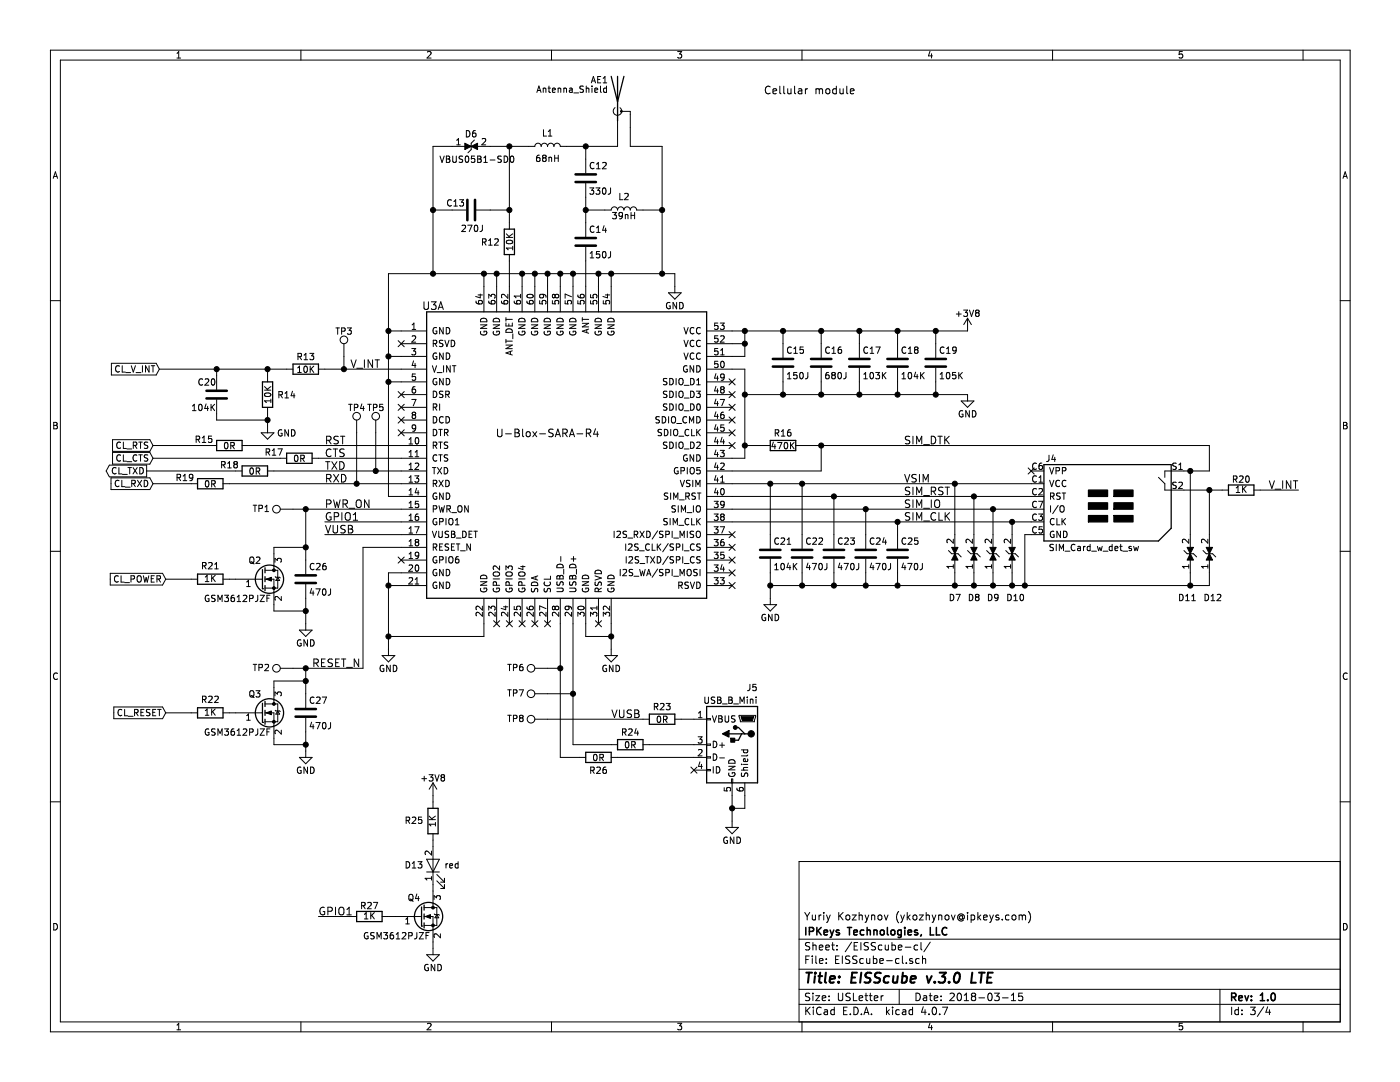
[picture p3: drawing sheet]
<svg xmlns="http://www.w3.org/2000/svg" width="279mm" height="216mm" viewBox="0 0 279 216" stroke-linecap="round" stroke-linejoin="round" font-family="sans-serif">
<g fill="none" stroke="#000" stroke-width=".25">
<path d="M122 15.2l1.2 5.1 1.3-5.1M123.2 15.2v8.9M100.6 45.7h2.1v5.1h-2.1zM52.4 76.2h2v5.1h-2zM58.5 72.6h5.1v2.1h-5.1zM85.1 62.2h55.9v57.2h-55.9zM39.4 95.5h5.1v2h-5.1zM43.2 87.9h5.1v2h-5.1zM48.3 93h5.1v2h-5.1zM57.2 90.4h5.1v2.1h-5.1zM153.7 87.9h5.1v2h-5.1zM208.3 92.7h25.4v12.7l-2.5 2.5h-22.9z"/>
<path d="M245.2 96.8h5v2h-5zM39.4 114.6h5.1v2h-5.1zM52.4 117.5h.1M52.4 113.7v3.8M52.9 113.3v1M52.9 115.1v1M52.9 116.8v1.1M52.9 140v1M39.4 141.2h5.1v2.1h-5.1zM52.4 144.1h.1M52.4 140.3v3.8M52.9 141.7v1"/>
<path d="M52.9 143.5v1M116.9 150.1h5.1v2h-5.1zM123.2 147.6h5.1v2h-5.1zM129.6 142.5h5.1v2h-5.1zM141 141h10.2v15.2h-10.2zM145.5 146.4h3.8M146.7 145.2h.7l1.2 1.2M148 146.4l-.6 1.3h-1.3M85.4 161.3h2v5.1h-2zM71.2 181.9h5.1v2h-5.1zM84.1 184.8h.1M84.1 181v3.8"/>
<path d="M84.6 180.6v1M84.6 182.4v1M84.6 184.1v1.1"/>
<circle cx="53.8" cy="115.6" r="2.82"/>
<circle cx="53.8" cy="142.2" r="2.82"/>
<circle cx="85.5" cy="182.9" r="2.82"/>
</g>
<g fill="none" stroke="#000" stroke-width=".2">
<path d="M10.1 10h259.3v195.9h-259.3zM12 12h255.5v191.9h-255.5zM35.3 11.6h.7M35.3 10.6l.4-.3v1.3M60.1 10v2M85.3 10.4l.5-.1 .2 .3-.8 1h.8M107.1 18.4l.4-1.2 .5 1.2M107.3 18.1h.6M108.4 17.7l.2-.1 .3 .1v.7M108.4 17.6v.8M109.4 17.6h.5M109.6 17.2v1l.3 .2"/>
<path d="M110.1 10v2M110.2 18l.6-.1v-.2l-.4-.1-.2 .2 .1 .6h.5M111.4 17.7l.2-.1 .3 .1v.7M111.4 17.6v.8M112.5 17.6v.8M112.5 17.7l.2-.1 .3 .1 .1 .7M113.7 17.7h.5v.7M114.2 17.9l-.6 .2 .2 .3h.4M114.5 18.5h1M116.4 17.2l-.6 .1v.4l.5 .2 .1 .3-.2 .2h-.5M117 17.2v1.2M117 17.7l.2-.1 .3 .1v.7"/>
<path d="M118 16.5l.4-1.2 .5 1.2M118.1 17.2v.1M118.1 17.6v.8M118.1 16.2h.6M118.7 18l.6-.1-.1-.2-.3-.1-.2 .2 .1 .6h.4M119.3 15.8h.4M119.8 17.2v1l.2 .2M119.9 15.3h-.6v1.2h.6M120.4 16.5h.7M120.4 15.6l.3-.3v1.2M121 17.7l-.3-.1-.2 .2 .1 .6h.4M121 17.2v1.2"/>
<path d="M135.2 10.3h.8l-.4 .5h.3l.1 .2v.5l-.2 .1-.6-.1M153.7 17.3a.72 .72 0 0 0-1 .5 .72 .72 0 0 0 .7 .9l.3-.1M154.3 18.2l.7-.1-.1-.3-.4-.1-.2 .2v.7h.6M155.6 17.2v1.3l.3 .2M156.4 17.2v1.3l.2 .2M157.2 17.7v.8a.38 .38 0 0 0 .7 .1M157.9 17.7v1M158.6 17.2v1.3l.2 .2M159.4 17.8h.5l.1 .9M160 18.1h-.5a.3 .3 0 0 0-.2 .3 .3 .3 0 0 0 .2 .3l.5-.1M160.1 10v2M160.7 17.7v1"/>
<path d="M161.2 17.7l-.5 .3M162.8 17.9l.1-.1a.36 .36 0 0 1 .6 .1M162.8 17.7v1M163.5 17.9a.35 .35 0 0 1 .3-.2 .35 .35 0 0 1 .4 .2v.8M163.5 17.9v.8M164.9 17.9l.2-.2 .4 .2 .1 .5-.1 .2-.4 .1-.2-.1zM166.9 17.8l-.4-.1-.3 .3v.4l.1 .2h.6M166.9 17.2v1.5M167.6 17.7v.8a.38 .38 0 0 0 .7 .1M168.3 17.7v1M169 17.2v1.3l.2 .2M169.7 18.2l.7-.1v-.3l-.5-.1-.2 .2 .1 .7h.6"/>
<path d="M185.6 10.2l-.3 1h.8M185.9 10.7v.9M210.1 10v2M236 10.3h-.6l-.1 .6 .2-.1h.4l.1 .5-.2 .3-.5-.1M260.1 10v2M10.6 35.6l.5-1.3 .4 1.3M10.7 35.2h.7M87.8 31.1l.4 1.3 .5-1.3M89.1 31.1h.4l.2 .3-.2 .3 .2 .2 .1 .3-.2 .2h-.5zM89.1 31.7h.4M90.1 40a.61 .61 0 0 0-.8 .4 .61 .61 0 0 0 .5 .7l.3-.1M90.4 31.1v1.1l.2 .2h.2l.3-.2v-1.1"/>
<path d="M91.1 28l.4-.4v1.3M91.1 28.9h.8M91.7 39.9h.8l-.4 .4 .4 .1v.6l-.2 .1-.6-.1M92.3 31.2h-.6v.4l.5 .3 .1 .3-.2 .2-.5-.1M92.8 29.2h-6.4v25.4M92.9 31.2l.2-.1a.67 .67 0 0 1 .5 .7 .67 .67 0 0 1-.5 .6l-.3-.5zM93.1 26.1a.64 .64 0 0 1 .7 .6 .64 .64 0 0 1-.7 .6zM94.7 27.9l-.7 .7v1.2l-.6 .7M94.7 31.1h-.6v.6l.1-.1 .5 .1v.6l-.2 .1-.4-.1M94.9 26.1h-.4l-.2 .3v.7l.2 .2 .5-.1v-.4l-.1-.2-.4-.1-.2 .3M95.3 31.1h.5l.2 .3-.2 .3 .2 .2v.3l-.2 .2h-.5zM95.3 31.7h.5"/>
<path d="M96.2 27.7l.5-.1 .2 .4-.8 .9h.8M96.6 32.4h.7M96.6 31.5l.3-.4v1.3M97.8 31.9h1M100.1 31.2h-.7v.4l.5 .3 .2 .3-.3 .2-.5-.1M100.6 31.1a.64 .64 0 0 1 .7 .7 .64 .64 0 0 1-.7 .6zM101.7 29.2v16.5M101.9 31.2l.2-.1a.67 .67 0 0 1 .5 .7 .67 .67 0 0 1-.5 .6l-.3-.5zM107.7 31h-.4l-.2 .3v.7l.2 .2 .4-.1 .1-.4-.1-.2-.4-.1-.2 .3M108.5 25.9v1.3h.6M108.5 31.5l-.2-.2 .2-.3 .4 .1 .1 .2-.2 .2M108.5 31.5l-.2 .2v.4l.2 .1h.3l.2-.2-.1-.4-.1-.1"/>
<path d="M108.5 31.5h.3M109.4 27.2h.7M109.4 26.2l.4-.3v1.3M109.6 31.5l.1-.1h.3l.1 .8M109.6 31.4v.8M110.7 31v1.2M110.7 31.5h.7M111.4 31v1.2M116.9 29.2v5.3M116.9 36.6v10.6M117.7 37.5h.8l-.4 .5 .3 .1v.5l-.1 .2-.6-.2M118.5 32.5a.61 .61 0 0 0-.8 .5 .61 .61 0 0 0 .6 .7l.2-.1"/>
<path d="M118.9 37.5h.8l-.4 .5 .4 .1v.5l-.2 .2-.6-.2M119.1 32.8l.3-.4v1.3M119.1 33.7h.7M120.3 32.5l.5-.1 .2 .4-.8 .9h.8M120.3 37.6l.2-.1a.67 .67 0 0 1 .5 .6 .67 .67 0 0 1-.5 .7l-.3-.5zM121.8 37.5v1.1l-.4 .2M122.8 21.5a.84 .84 0 0 0-.2 1.2 .84 .84 0 0 0 1.2 0 .84 .84 0 0 0-.1-1.2M123.2 20.3v8.9h-11.4a.63 .63 0 0 0-.6-.6 .63 .63 0 0 0-.7 .6 .63 .63 0 0 0-.6-.6 .63 .63 0 0 0-.6 .6 .63 .63 0 0 0-.7-.6 .63 .63 0 0 0-.6 .6 .63 .63 0 0 0-.6-.6 .63 .63 0 0 0-.7 .6h-11.4M123.7 38.6v1.3h.6M124 22.2h1.8v7h6.3v25.4M124.7 38.7l.5-.1 .2 .3-.8 1h.8M268 35.6l.5-1.3 .4 1.3"/>
<path d="M268.2 35.2h.6M10.1 60h1.9M86.4 41.9h6.6M90.6 41.1h.7M90.6 40.2l.3-.3v1.2M92.2 45l.5-.1 .2 .4-.8 .9h.8M93.4 44.9h.8l-.5 1.3M94.7 45l.2-.1a.67 .67 0 0 1 .5 .7 .67 .67 0 0 1-.5 .6l-.3-.5zM95.1 41.9h6.6M95.4 58.9h.9M95.8 58.7v.7l-.9-.2M96.3 44.9l-.1 1.1-.4 .2"/>
<path d="M96.3 48.3l.6-.1 .1-.4-.7-.1v1.2M96.6 54.6v7.6M96.6 48.3l.4 .6M97.5 48.9h.7M97.5 48l.4-.3v1.2M97.5 59.5v-.8l.5 .5 .1-.4h.6l.1 .2-.1 .5M98.7 47.8l.5-.1 .2 .3-.7 .9h.7M99.1 54.6v7.6M101 47.4h1.3M101 46.7l.8 .7M101.1 48.1a.76 .76 0 0 1 1.2 .3 .74 .74 0 0 1-1.3-.2zM101.4 58.7v.8l-1-.8-.3 .3 .1 .4"/>
<path d="M101.7 50.8v11.4M102.3 49.1v.8M102.3 49.5h-1.3l.4 .4M102.3 46.7l-.7 .5M103.9 58.7v.7M103.9 59.1h-1.3l.4 .3M104.2 54.6v7.6M105.3 58.9a.69 .69 0 0 1 1.1 .3 .74 .74 0 0 1-1.2-.2zM106.7 54.6v7.6M107.7 60v.6l.6 .1-.1-.2 .1-.5h.5l.2 .2-.2 .5M108.2 58.7l.3 .3v.2l-.3 .2-.4-.1-.1-.3 .2-.3a.84 .84 0 0 1 1.1 .4v.2M109.3 54.6v7.6"/>
<path d="M110.2 60v.6l.6 .1-.1-.2 .1-.5h.6l.1 .2-.1 .5M110.8 59l.2-.3 .4 .1 .1 .2v.2l-.2 .2h-.4l-.1-.2M110.8 59l-.3-.3-.3 .3 .1 .4h.2l.3-.2M110.8 59v.2M111.8 54.6v7.6M112.8 60v.6l.6 .1-.1-.2 .1-.5h.5l.2 .2-.2 .5M114.1 59.2l-1.3-.5v.8M114.4 54.6v7.6M115.3 58.9l.1 .3 .2 .2h.7l.3-.2-.1-.4-.5-.1-.1 .2-.1 .3 .2 .2M115.3 60v.6l.6 .1-.1-.2 .1-.5h.6l.1 .2-.1 .5M116.9 41.9h5.1a.63 .63 0 0 1 .6-.6 .63 .63 0 0 1 .6 .6 .63 .63 0 0 1 .7-.6 .63 .63 0 0 1 .6 .6 .63 .63 0 0 1 .7-.6 .63 .63 0 0 1 .6 .6 .63 .63 0 0 1 .6-.6 .63 .63 0 0 1 .7 .6h5M116.9 49.3v12.9"/>
<path d="M117.8 51.5h.7M117.8 50.5l.3-.3v1.3M117.9 60v.6l.5 .1-.1-.2 .1-.5h.6l.1 .2-.1 .5M117.9 58.8v.6h.5l-.1-.1 .1-.5h.6l.1 .2-.1 .4M118.5 45.2a.61 .61 0 0 0-.8 .5 .61 .61 0 0 0 .6 .7l.2-.1M119.1 45.5l.3-.4v1.3M119.1 46.4h.7M119.4 54.6v7.6M119.7 50.2h-.6l-.1 .6 .2-.1 .5 .1v.5l-.2 .2-.5-.2M120.3 50.3l.2-.1a.67 .67 0 0 1 .5 .6 .67 .67 0 0 1-.5 .7l-.3-.5zM120.4 60v.6l.6 .1-.1-.2 .1-.5h.5l.2 .2-.2 .5M120.6 45l-.3 .9h.7"/>
<path d="M120.8 58.9h.9M120.9 45.5v.9M121.2 58.7v.7l-.9-.2M121.8 50.2v1.1l-.4 .2M122 54.6v7.6M122.2 42.4h.8l-.4 .5 .4 .1v.5l-.2 .2-.6-.2M124.2 42.9l-.2 .3h-.2l-.3-.3 .1-.5h.4l.2 .2a.84 .84 0 0 1-.3 1.1h-.3M124.8 42.8v.9M124.8 42.9l.2-.1 .3 .1v.8M125.9 42.4v1.3M125.9 43h.8M126.7 42.4v1.3"/>
<path d="M133.4 58.4h2.5l-1.2 1.3zM134.7 58.4v-3.8h-57.2v44.5h7.6M267.5 60h1.9M22.2 72.5h9l.6 1.2-.6 1.1h-9zM23.8 73.1a.61 .61 0 0 0-.8 .4 .61 .61 0 0 0 .6 .7l.2-.1M24.4 73v1.2h.6M25.1 74.3h1M26.2 73l.4 1.2 .4-1.2M27.2 74.3h.9M28.4 73v1.2M29.7 73v1.2l-.7-1.2v1.2M30.2 73h.7"/>
<path d="M30.5 73v1.2M31.8 73.7h26.7M40.4 75.7a.61 .61 0 0 0-.8 .4 .61 .61 0 0 0 .6 .8l.2-.2M41 75.7l.4-.1 .3 .3-.8 1h.8M42.3 75.7l.1-.1a.67 .67 0 0 1 .5 .6 .67 .67 0 0 1-.5 .7l-.2-.5zM43.2 79.8v4h10.2M43.2 73.7v4M52.8 77.9h1.3M52.8 77.1l.7 .8M52.8 78.6a.76 .76 0 0 1 1.3 .2 .74 .74 0 0 1-1.3-.1zM53.4 73.7v2.5M54.1 79.6v.7"/>
<path d="M54.1 80h-1.3l.3 .3M54.1 77.1l-.8 .6M55.7 78.8l.6-.1v-.5l-.6-.1v1.3M56 78.8l.4 .6M56.9 78.5l.3-.4v1.3M56.9 79.4h.7M58.4 78.1l-.3 .9h.8M58.7 78.5v.9M59.4 74.3h.7M59.4 73.4l.4-.3v1.2M59.5 71.2l.6-.1v-.5l-.6-.1v1.3M59.8 71.2l.4 .6"/>
<path d="M60.7 70.9l.3-.4v1.3M60.7 71.8h.7M60.7 73.2l.2-.1a.67 .67 0 0 1 .5 .6 .67 .67 0 0 1-.5 .6l-.3-.5zM61.8 70.5h.8l-.4 .5 .4 .1v.6l-.2 .1-.6-.1M61.9 73.1v1.2M62.1 73.6l.5 .7M62.6 73.1l-.7 .7M63.6 73.7h21.5M67 65.4h.7M67.4 65.4v1.3M68.2 66.1l.6-.1v-.5l-.6-.1v1.3M68.6 68.6v5.1"/>
<path d="M69.3 65.4h.8l-.4 .5 .4 .1v.6l-.2 .1-.6-.1M70.1 71.8l.5 1.5 .5-1.5M71.2 73.5h1.2M72.7 71.8v1.5M74.4 71.8v1.5l-.9-1.5v1.5M74.9 71.8h.8M75.3 71.8v1.5M77.5 66h7.6M77.5 71.1h7.6M77.5 76.2h7.6M79.5 78.1l1.2 1.2M79.5 68l1.2 1.2"/>
<path d="M80.1 68.6h5M80.1 78.7h5M80.7 78.1l-1.2 1.2M80.7 68l-1.2 1.2M82.2 69.5h.8l-.5 .5 .4 .1v.6l-.2 .1-.5-.1M82.2 79.7h.8l-.5 1.3M82.3 65.7h.7M82.3 64.8l.3-.3v1.2M82.3 67.1l.4-.1 .3 .4-.8 .9h.8M82.5 72l-.2 .9h.7M82.8 77.2h-.3l-.2 .3v.7l.2 .2 .4-.1 .1-.4-.2-.2-.3-.1-.2 .3M82.8 72.5v.9"/>
<path d="M82.9 74.6h-.6v.6l.1-.1 .5 .1v.6l-.2 .1-.4-.1M84.6 60.2v1.3l.3 .2h.3l.3-.2v-1.3M86.1 60.2h.9l-.5 .6 .4 .1 .1 .2-.1 .5-.2 .1h-.4l-.2-.1M86.3 73l.4 1.2 .4-1.2M86.5 68.6l.6-.1v-.5l-.6-.1v1.3M86.5 78.1a.64 .64 0 0 1 .7 .6 .64 .64 0 0 1-.7 .6zM86.8 68.6l.4 .6M87.1 65.4a.59 .59 0 0 0-.7 .6 .59 .59 0 0 0 .7 .5l.1-.4h-.3M87.1 70.5a.59 .59 0 0 0-.7 .6 .59 .59 0 0 0 .7 .5l.1-.5h-.3M87.1 75.6a.59 .59 0 0 0-.7 .5 .59 .59 0 0 0 .7 .6l.1-.5h-.3M87.3 74.3h.9M87.5 61.7l.5-1.5 .5 1.5"/>
<path d="M87.6 61.3h.7M88.4 67.9l-.7 .1v.4l.6 .2 .1 .3-.2 .3-.5-.1M88.4 78.1l-.7 .1v.3l.6 .3 .1 .3-.2 .2-.5-.1M88.4 65.4v1.2l-.7-1.2v1.2M88.4 70.4v1.3l-.7-1.3v1.3M88.4 75.5v1.3l-.7-1.3v1.3M88.5 73v1.2M88.8 67.9l.4 1.3 .4-1.3M89 78.7l.6-.1v-.4l-.6-.1v1.2M89.1 65.4a.64 .64 0 0 1 .7 .6 .64 .64 0 0 1-.7 .6zM89.1 70.4a.64 .64 0 0 1 .7 .7 .64 .64 0 0 1-.7 .6zM89.1 75.5a.64 .64 0 0 1 .7 .6 .64 .64 0 0 1-.7 .7z"/>
<path d="M89.3 78.7l.4 .6M89.8 73v1.2l-.7-1.2v1.2M90 67.9a.64 .64 0 0 1 .8 .6 .64 .64 0 0 1-.8 .7zM90.3 73h.7M90.6 73v1.2M95 60.1l.1 .3 .2 .2 .7 .1 .3-.3-.2-.4-.4-.1-.2 .2v.3l.2 .3M95.9 64.8h1.3l-1.3 .7h1.3M95.9 63.7a.69 .69 0 0 1 .8-.2 .69 .69 0 0 1 .5 .7h-1.3zM95.9 66.1a.59 .59 0 0 0 .6 .8 .59 .59 0 0 0 .6-.8h-.5v.2M97.5 60.1l.1 .3 .2 .2 .8 .1 .2-.3-.1-.4-.4-.1-.2 .2-.1 .3 .3 .3M98.4 64.8h1.3l-1.3 .7h1.3M98.5 63.7a.69 .69 0 0 1 .8-.2 .69 .69 0 0 1 .4 .7h-1.3z"/>
<path d="M98.5 66.1a.59 .59 0 0 0 .6 .8 .59 .59 0 0 0 .5-.8h-.5v.2M100.1 60.1v.3l.3 .2 .7 .1 .3-.3-.2-.4-.4-.1-.2 .2v.3l.2 .3M101 68.9h1.2l-1.2 .7h1.2M101 63.4v.7M101 64.4v.6h1.2v-.6M101 67.7v.7M101 68.1h1.2M101 63.7h1.2M101.1 65.7a.67 .67 0 0 1 .8-.1 .67 .67 0 0 1 .3 .7h-1.2zM101.6 64.6v.4M101.9 70.1v.6M102.2 70l-1.2 .4 1.2 .4"/>
<path d="M102.3 66.6v1M102.6 60.1l.1 .3 .2 .2 .7 .1 .3-.3-.1-.4-.5-.1-.1 .2-.1 .3 .2 .3M103.5 64.8h1.3l-1.3 .7h1.3M103.6 66.1a.59 .59 0 0 0 .5 .8 .59 .59 0 0 0 .6-.8h-.5v.2M103.6 63.7a.69 .69 0 0 1 .7-.2 .69 .69 0 0 1 .5 .7h-1.3zM105.2 60.1v.3l.3 .2 .7 .1 .2-.3-.1-.4-.4-.1-.2 .2-.1 .3 .3 .3M106.1 64.8h1.2l-1.2 .7h1.2M106.1 66.1a.59 .59 0 0 0 .6 .8 .59 .59 0 0 0 .5-.8h-.4v.2M106.2 63.6a.67 .67 0 0 1 .8-.1 .67 .67 0 0 1 .3 .7h-1.2zM108.6 64.8h1.3l-1.3 .7h1.3M108.6 66.1a.59 .59 0 0 0 .6 .8 .59 .59 0 0 0 .6-.8h-.5v.2M108.6 63.7a.69 .69 0 0 1 .8-.2 .69 .69 0 0 1 .5 .7h-1.3z"/>
<path d="M111.1 64.8h1.3l-1.3 .7h1.3M111.2 66.1a.59 .59 0 0 0 .6 .8 .59 .59 0 0 0 .5-.8h-.5v.2M111.2 63.7a.69 .69 0 0 1 .8-.2 .69 .69 0 0 1 .4 .7h-1.3zM113.7 64.8h1.2l-1.2 .7h1.2M113.7 66.1a.59 .59 0 0 0 .6 .8 .59 .59 0 0 0 .6-.8h-.5v.2M113.7 63.7a.69 .69 0 0 1 .8-.2 .69 .69 0 0 1 .4 .7h-1.2zM116.2 63.4v.7M116.2 63.7h1.3M116.2 64.5h1.3l-1.3 .7h1.3M117.1 65.8v.6M117.5 65.7l-1.3 .4 1.3 .4M118.8 64.8h1.2l-1.2 .7h1.2"/>
<path d="M118.8 66.1a.59 .59 0 0 0 .6 .8 .59 .59 0 0 0 .5-.8h-.4v.2M118.9 63.6a.67 .67 0 0 1 .8-.1 .67 .67 0 0 1 .3 .7h-1.2zM121.3 64.8h1.3l-1.3 .7h1.3M121.3 66.1a.59 .59 0 0 0 .6 .8 .59 .59 0 0 0 .6-.8h-.5v.2M121.3 63.7a.69 .69 0 0 1 .8-.2 .69 .69 0 0 1 .5 .7h-1.3zM133.1 75.6l-.5-.1-.2 .2 .1 .3 .6 .3v.4l-.2 .1-.5-.1M133.1 78.1h-.5l-.2 .2 .1 .3 .6 .2v.4l-.2 .1-.5-.1M133.7 75.5a.64 .64 0 0 1 .7 .6 .64 .64 0 0 1-.7 .7zM133.7 78.1a.64 .64 0 0 1 .7 .6 .64 .64 0 0 1-.7 .6zM133.7 60.4a.59 .59 0 0 0-.7 .6 .59 .59 0 0 0 .7 .5l.1-.4h-.3M134.9 75.5v1.3M134.9 78.1v1.2"/>
<path d="M135 60.4v1.2l-.7-1.2v1.2M135.5 78.2l.3-.1h.3a.83 .83 0 0 1-.1 1.2 .44 .44 0 0 1-.5-.4zM135.6 60.4a.64 .64 0 0 1 .8 .6 .64 .64 0 0 1-.8 .6zM135.7 75.6h.4a.83 .83 0 0 1-.1 1.2 .44 .44 0 0 1-.5-.4zM136.5 70.4l.4 1.3 .4-1.3M136.5 67.9l.4 1.3 .4-1.3M136.5 65.4l.4 1.2 .4-1.2M136.6 79.4h.9M136.6 76.9h.9M137.1 73a.59 .59 0 0 0-.7 .6 .59 .59 0 0 0 .7 .6l.1-.5h-.3M137.8 75.5a.64 .64 0 0 1 .7 .6 .64 .64 0 0 1-.7 .7zM137.8 78.1a.64 .64 0 0 1 .7 .6 .64 .64 0 0 1-.7 .6z"/>
<path d="M138.4 73v1.2l-.7-1.2v1.2M138.5 65.5a.61 .61 0 0 0-.8 .4 .61 .61 0 0 0 .6 .7l.2-.1M138.5 68a.61 .61 0 0 0-.8 .4 .61 .61 0 0 0 .6 .8l.2-.2M138.5 70.5a.61 .61 0 0 0-.8 .5 .61 .61 0 0 0 .6 .7l.2-.1M139 78.1h.8l-.5 .4 .4 .1v.6l-.2 .1-.5-.1M139 73a.64 .64 0 0 1 .8 .6 .64 .64 0 0 1-.8 .6zM139 76.8h.8M139 75.9l.4-.4v1.3M139.8 65.5a.61 .61 0 0 0-.9 .4 .61 .61 0 0 0 .6 .7l.3-.1M139.8 68a.61 .61 0 0 0-.9 .4 .61 .61 0 0 0 .6 .8l.3-.2M139.8 70.5a.61 .61 0 0 0-.9 .5 .61 .61 0 0 0 .6 .7l.3-.1M141 68.6h7.6"/>
<path d="M141 73.7h7.6v17.7h-7.6M141 76.2h5.1M141 78.7h5.1M142.9 79.6l-.3 .9h.8M142.9 77.1l-.3 .9h.8M142.9 74.5l-.3 1h.8M143.2 75v.9M143.2 77.6v.8M143.3 64.5h-.6l-.1 .5 .2-.1 .5 .1v.6l-.2 .1-.5-.1M143.3 67h-.6l-.1 .6 .2-.1 .5 .1v.5l-.2 .2-.5-.2M143.3 69.5h-.6l-.1 .6 .2-.1 .5 .1v.6l-.2 .1-.5-.1M143.3 72.1h-.6l-.1 .6 .2-.1 .5 .1v.5l-.2 .2-.5-.2"/>
<path d="M143.7 64.5h.8l-.4 .4 .4 .1v.6l-.2 .1-.6-.1M143.7 79.7h.9l-.6 1.3M143.8 67.1l.5-.1 .2 .4-.8 .9h.8M143.8 70.8h.7M143.8 69.9l.4-.4v1.3M143.9 72.2l.2-.1a.67 .67 0 0 1 .4 .6 .67 .67 0 0 1-.4 .7l-.3-.5zM144 77.7l-.2-.2 .2-.3 .5 .1v.2l-.2 .2M144 77.7l-.2 .3 .1 .3 .1 .1h.3l.2-.2v-.4l-.2-.1M144 77.7h.3M144.5 75.2l-.2 .2h-.3l-.2-.2 .1-.5 .4-.1 .2 .3a.84 .84 0 0 1-.3 1h-.3M145.5 75.6l1.2 1.2M145.5 78.1l1.2 1.2"/>
<path d="M146.7 75.6l-1.2 1.2M146.7 78.1l-1.2 1.2M148.6 66v5.1h-7.6M148.6 78.7h44.5v1.3M156.3 66v5.4M156.3 73.4v5.3M157.2 74.7l.3-.4v1.3M157.2 75.6h.7M157.9 69.3a.61 .61 0 0 0-.8 .5 .61 .61 0 0 0 .6 .7l.2-.1M158.4 70.5h.7M158.4 69.6l.4-.4v1.3M159 74.3h-.6v.6l.2-.1 .4 .1v.6l-.1 .1-.5-.1"/>
<path d="M159.7 74.4l.2-.1a.67 .67 0 0 1 .4 .7 .67 .67 0 0 1-.4 .6l-.3-.5zM160.3 69.2h-.6l-.1 .6 .2-.1 .5 .1v.6l-.2 .1-.5-.1M161.2 74.3v1.1l-.5 .2M163.9 66v5.4M163.9 73.4v5.3M165.4 74.3l-.4 .1-.2 .2v.7l.2 .3 .4-.1 .1-.5-.1-.1-.4-.1-.2 .2M165.5 69.3a.61 .61 0 0 0-.8 .5 .61 .61 0 0 0 .6 .7l.2-.1M166 69.6l.4-.4v1.3M166 70.5h.8M166.2 74.9l-.2-.3 .2-.3 .5 .1v.2l-.2 .3M166.2 74.9l-.2 .2v.4l.2 .1h.3l.2-.3v-.3l-.2-.1M166.2 74.9h.3"/>
<path d="M167.3 74.4l.2-.1a.67 .67 0 0 1 .4 .7 .67 .67 0 0 1-.4 .6l-.3-.5zM167.8 69.2l-.3 .1-.2 .2v.8l.2 .2 .4-.1 .1-.4-.2-.2-.3-.1-.2 .3M168.8 74.3v1.1l-.4 .2M171.5 66v5.4M171.5 73.4v5.3M172.4 74.7l.4-.4v1.3M172.4 75.6h.7M173.2 69.3a.61 .61 0 0 0-.9 .5 .61 .61 0 0 0 .6 .7l.3-.1M173.7 70.5h.7M173.7 69.6l.3-.4v1.3M173.7 74.4l.2-.1a.67 .67 0 0 1 .4 .7 .67 .67 0 0 1-.4 .6l-.3-.5zM174.8 74.3h.7l-.4 .5 .4 .1v.6l-.2 .1-.5-.1"/>
<path d="M174.8 69.2h.8l-.5 1.3M176.1 74.3v1.3M176.3 74.9l.5 .7M176.8 74.3l-.7 .7M179.1 66v5.4M179.1 73.4v5.3M180 75.6h.7M180 74.7l.4-.4v1.3M180.8 69.3a.61 .61 0 0 0-.8 .5 .61 .61 0 0 0 .5 .7l.3-.1M181.3 69.6l.3-.4v1.3M181.3 70.5h.7M181.3 74.4l.2-.1a.67 .67 0 0 1 .5 .7 .67 .67 0 0 1-.5 .6l-.3-.5z"/>
<path d="M182.7 69.8l-.2-.3 .2-.3 .5 .1v.2l-.2 .3M182.7 69.8l-.2 .2 .1 .4 .1 .1h.3l.2-.2v-.4l-.2-.1M182.7 69.8h.3M182.7 74.2l-.2 1h.7M183 74.7v.9M183.7 74.3v1.3M183.9 74.9l.5 .7M184.4 74.3l-.7 .7M186.7 66v5.4M186.7 73.4v5.3M187.6 75.6h.7M187.6 74.7l.4-.4v1.3"/>
<path d="M188.4 69.3a.61 .61 0 0 0-.8 .5 .61 .61 0 0 0 .6 .7l.2-.1M188.9 70.5h.7M188.9 69.6l.4-.4v1.3M189 74.4l.1-.1a.67 .67 0 0 1 .5 .7 .67 .67 0 0 1-.5 .6l-.2-.5zM190.7 74.3h-.6v.6l.2-.1 .4 .1v.6l-.1 .1-.5-.1M190.8 69.8l-.2 .2h-.2l-.3-.2 .1-.5 .4-.1 .2 .3a.84 .84 0 0 1-.3 1h-.3M190.9 62.7h.9M191.3 62.2v.9M191.3 74.3v1.3M191.5 74.9l.6 .7M192.1 74.3l-.8 .7M192.3 61.9h.8l-.4 .5 .3 .1v.5l-.1 .1-.6-.1"/>
<path d="M193.1 63.5v2.5h-52.1M193.1 63.5l-.8 1.3M193.1 63.5l.8 1.3M193.5 61.9l.4 1.2 .4-1.2M194.9 62.4l-.2-.2 .2-.3 .5 .1v.2l-.2 .2M194.9 62.4l-.2 .3v.3l.2 .1h.3l.2-.2v-.4l-.2-.1M194.9 62.4h.3M10.7 84.3h.5l.2 .2-.2 .4 .3 .2-.3 .5h-.5zM10.7 84.9h.5M21.8 92.8h7.5v2.3h-7.5l-.6-1.1zM22.2 95.4h7.7l.6 1.1-.6 1.2h-7.7zM22.5 90.3h7.4l.6 1.1-.6 1.2h-7.4z"/>
<path d="M22.5 87.7h7.4l.6 1.2-.6 1.2h-7.4zM23.2 93.4a.61 .61 0 0 0-.8 .4 .61 .61 0 0 0 .5 .8l.3-.2M23.7 93.3v1.3h.6M23.8 95.9a.61 .61 0 0 0-.9 .5 .61 .61 0 0 0 .6 .7l.3-.1M24.1 88.3a.61 .61 0 0 0-.9 .5 .61 .61 0 0 0 .6 .7l.3-.1M24.1 90.9a.61 .61 0 0 0-.9 .4 .61 .61 0 0 0 .6 .7l.3-.1M24.3 95.8v1.3h.6M24.4 94.7h1M24.6 88.2v1.3h.6M24.6 90.8v1.2h.6M25 97.2h1M25.3 89.6h1"/>
<path d="M25.3 92.1h1M25.5 93.3h.7M25.9 93.3v1.3M26.3 96.5l.6-.1 .1-.5-.7-.1v1.3M26.5 93.3l.9 1.3M26.6 88.9l.6-.1 .1-.5-.7-.1v1.3M26.6 96.5l.4 .6M26.9 88.9l.4 .6M27.3 90.9a.61 .61 0 0 0-.8 .4 .61 .61 0 0 0 .6 .7l.2-.1M27.4 93.3l-.9 1.3M27.4 95.8l.9 1.3M27.7 88.2h.7"/>
<path d="M27.7 90.8h.7M27.9 93.3a.64 .64 0 0 1 .7 .6 .64 .64 0 0 1-.7 .7zM28 88.2v1.3M28 90.8v1.2M28.3 95.8l-.9 1.3M28.8 95.8a.64 .64 0 0 1 .7 .7 .64 .64 0 0 1-.7 .6zM29.3 94h19M29.5 88.3l-.5-.1-.2 .2 .1 .3 .5 .3v.4l-.1 .1-.5-.1M29.5 90.8h-.5l-.2 .2 .1 .3 .5 .2v.4l-.1 .1-.5-.1M30.5 88.9h12.7M30.5 91.4h26.7M30.5 96.5h8.9"/>
<path d="M35.3 95.3l.6-.1 .1-.5-.7-.1v1.3M35.6 95.3l.4 .6M36.6 95.9h.7M36.6 95l.3-.4v1.3M38.4 81.9h.7M38.4 81l.4-.3v1.2M38.5 95.2l-.2 .2h-.3l-.2-.2 .1-.5 .4-.1 .2 .3a.84 .84 0 0 1-.4 1h-.2M39.1 87.7l.7-.1v-.5l-.7-.1v1.3M39.5 87.7l.4 .6M39.7 80.8l.2-.1a.67 .67 0 0 1 .5 .6 .67 .67 0 0 1-.5 .6l-.3-.4zM40.4 88.3h.7M40.4 87.4l.3-.4v1.3"/>
<path d="M41.1 96l.2-.1a.67 .67 0 0 1 .4 .6 .67 .67 0 0 1-.4 .7l-.3-.5zM41.1 80.6l-.3 .9h.8M41.4 81.1v.8M42.1 80.7v1.2M42.2 96.6l.7-.1v-.5l-.7-.1v1.3M42.2 87h-.6v.6l.2-.1 .4 .1v.6l-.1 .1-.5-.1M42.3 81.2l.5 .7M42.6 96.6l.4 .6M42.8 80.7l-.7 .7M44.2 92.8l.6-.1 .1-.5-.7-.1v1.3M44.5 96.5h40.6M44.5 92.8l.4 .6"/>
<path d="M44.9 88.4l.2-.1a.67 .67 0 0 1 .4 .6 .67 .67 0 0 1-.4 .7l-.3-.5zM45.4 93.4h.8M45.4 92.5l.4-.4v1.3M46.1 89l.6-.1v-.5l-.6-.1v1.3M46.4 89l.4 .6M46.9 92.6l-.2-.2 .2-.3 .4 .1 .1 .2-.3 .2M46.9 92.6l-.2 .3v.3l.2 .2h.2l.3-.3-.1-.3-.2-.2M46.9 92.6h.2M48.3 88.9h36.8M50 93.5l.1-.1a.67 .67 0 0 1 .5 .6 .67 .67 0 0 1-.5 .6l-.2-.4zM51.1 94h.6l.1-.5-.7-.1v1.2M51.4 94l.4 .6"/>
<path d="M52.1 86.4h2.6l-1.3 1.2zM53.1 90.2l.6-.1 .1-.4-.7-.1v1.2M53.4 94h31.7M53.4 81.3v5.1M53.4 90.2l.4 .6M54.3 89.9l.4-.3v1.2M54.3 90.8h.7M55.5 89.6h.8l-.5 1.2M56.2 85.8a.59 .59 0 0 0-.7 .6 .59 .59 0 0 0 .7 .5l.1-.4h-.2M57.6 85.8v1.2l-.7-1.2v1.2M58.2 85.8a.64 .64 0 0 1 .7 .6 .64 .64 0 0 1-.7 .6zM58.9 90.9l.1-.1a.67 .67 0 0 1 .5 .7 .67 .67 0 0 1-.5 .6l-.2-.5z"/>
<path d="M60 91.5l.6-.1 .1-.5-.7-.1v1.3M60.3 91.5l.4 .6M62.3 91.4h22.8M65 92.1h.8M65.2 87.9l.7-.1 .2-.2-.1-.4-.2-.2h-.6v1.6M65.2 95.5l.7-.1 .2-.2-.1-.4-.2-.1h-.6v1.5M65.4 92.1v1.5M65.6 87.9l.5 .7M65.6 95.5l.5 .7M66.1 89.7a.72 .72 0 0 0-1.1 .5 .72 .72 0 0 0 .8 .9l.3-.1M66.2 92.1l1 1.5M66.5 89.6h.9"/>
<path d="M66.6 99.7l.3 1.6 .3-1.1 .3 1.1 .4-1.6M66.6 94.7l1 1.5M66.9 89.6v1.5M67.2 92.1l-1 1.5M67.5 87.1a.62 .62 0 0 0-.8 .1v.4l.7 .4v.4a.62 .62 0 0 1-.8 .1M67.6 94.7l-1 1.5M67.8 92.1a.77 .77 0 0 1 .9 .8 .77 .77 0 0 1-.9 .7zM68 87h.8M68.2 94.7a.77 .77 0 0 1 .8 .7 .77 .77 0 0 1-.8 .8zM68.4 87v1.6M68.7 89.7a.62 .62 0 0 0-.8 0v.5l.7 .3v.5a.62 .62 0 0 1-.8 0M69.6 80.7h.7"/>
<path d="M69.9 80.7v1.2M70.7 81.3h.6l.1-.5-.7-.1v1.2M71.2 100a.5 .5 0 0 1 .5-.3 .5 .5 0 0 1 .4 .6l-.1 .8a.53 .53 0 0 1-.6 .2 .53 .53 0 0 1-.3-.5zM71.2 83.8v12.7M72.2 80.6l-.3 .9h.8M72.5 81.1v.8M73.4 80.7h.7M73.6 99.7v1.6l-.8-1.6v1.6M73.7 80.7v1.2M74.5 81.3h.6l.1-.5-.7-.1v1.2M75 83.8v10.2M76.4 80.7h-.6l-.1 .6 .2-.1 .5 .1v.5l-.2 .1-.5-.1"/>
<path d="M79.5 80.7l1.2 1.2M79.5 83.2l1.2 1.2M79.5 85.8l1.2 1.2M80.1 81.3h5M80.1 83.8h5M80.1 86.4h5M80.7 80.7l-1.2 1.2M80.7 83.2l-1.2 1.2M80.7 85.8l-1.2 1.2M81.6 88.6h.8M81.6 87.7l.4-.4v1.3M81.6 90.2l.4-.3v1.2"/>
<path d="M81.6 92.8l.4-.4v1.3M81.6 95.3l.4-.4v1.3M81.6 97.8l.4-.3v1.3M81.6 98.8h.8M81.6 91.1h.8M81.6 96.2h.8M81.6 93.7h.8M82.5 82.8l-.2-.3 .2-.3 .4 .1 .1 .2-.3 .3M82.5 82.8l-.2 .2v.4l.2 .1h.2l.3-.2-.1-.4-.2-.1M82.5 82.8h.2M82.8 94.9h.8l-.5 .5 .4 .1v.6l-.2 .1-.5-.1M82.9 92.5l.4-.1 .3 .4-.8 .9h.8"/>
<path d="M82.9 91.1h.7M82.9 90.2l.3-.3v1.2M83 85.3l-.3 .3h-.2l-.2-.3 .1-.5h.3l.3 .2a.84 .84 0 0 1-.4 1.1h-.2M83 87.4l.1-.1a.67 .67 0 0 1 .5 .7 .67 .67 0 0 1-.5 .6l-.2-.5zM83.1 97.4l-.2 .9h.7M83.4 97.9v.9M86.3 93.3h.7M86.5 81.3l.6-.1v-.5l-.6-.1v1.3M86.5 83.1a.64 .64 0 0 1 .7 .7 .64 .64 0 0 1-.7 .6zM86.5 85.7a.64 .64 0 0 1 .7 .6 .64 .64 0 0 1-.7 .6zM86.5 88.9l.6-.1v-.5l-.6-.1v1.3M86.5 96.5l.6-.1v-.5l-.6-.1v1.3"/>
<path d="M86.6 93.3v1.3M86.8 81.3l.4 .6M86.8 88.9l.4 .6M86.8 96.5l.4 .6M87.1 98.4a.59 .59 0 0 0-.7 .6 .59 .59 0 0 0 .7 .6l.1-.5h-.3M87.2 90.9a.61 .61 0 0 0-.8 .4 .61 .61 0 0 0 .5 .7l.3-.1M87.3 93.3l.8 1.3M87.6 85.7h.7M87.6 88.2h.7M87.6 90.8h.7M87.6 95.8l.8 1.3M87.7 80.6v1.3"/>
<path d="M87.9 85.7v1.2M87.9 88.2v1.3M87.9 90.8v1.2M88.1 93.3l-.8 1.3M88.4 98.4v1.2l-.7-1.2v1.2M88.4 83.2a.61 .61 0 0 0-.8 .5 .61 .61 0 0 0 .6 .7l.2-.1M88.4 95.8l-.8 1.3M88.7 93.3a.64 .64 0 0 1 .7 .6 .64 .64 0 0 1-.7 .7zM88.7 86.3h.6l.1-.5-.7-.1v1.2M89 95.8a.64 .64 0 0 1 .7 .7 .64 .64 0 0 1-.7 .6zM89 83.1a.64 .64 0 0 1 .7 .7 .64 .64 0 0 1-.7 .6zM89 86.3l.4 .6"/>
<path d="M89.1 98.4a.64 .64 0 0 1 .7 .6 .64 .64 0 0 1-.7 .6zM89.4 88.3h-.7v.4l.5 .2 .2 .3-.3 .3-.4-.1M89.4 90.8l-.7 .1v.3l.5 .3 .2 .3-.3 .2-.4-.1M99.3 85.6v1.3l.3 .2h.3l.3-.2v-1.3M100.9 86.6h1.2M102.8 86.4h.5M102.8 85.6h.5l.3 .3-.3 .5 .3 .1 .1 .4-.3 .2h-.6zM104.3 85.6v1.3l.2 .2M105.1 86.3l.2-.2 .4 .2 .1 .6-.1 .2h-.4l-.2-.1zM106.3 86.1l.8 1M107.1 86.1l-.8 1M107.7 86.6h1.2"/>
<path d="M110.4 85.7a.62 .62 0 0 0-.8 .1v.4l.7 .4v.4a.62 .62 0 0 1-.8 .1M110.8 87.1l.5-1.5 .5 1.5M111 86.7h.7M112.3 86.4h.8l.1-.3-.1-.3-.2-.2h-.6v1.5M112.7 86.4l.5 .7M113.6 87.1l.6-1.5 .5 1.5M113.8 86.7h.7M115.1 86.6h1.2M117 86.4h.8l.1-.3-.1-.3-.2-.2h-.6v1.5M117.4 86.4l.5 .7M118.9 85.5l-.4 1.1h.9M119.2 86.1v1"/>
<path d="M131.6 83.2h-.7v.4l.6 .2 .1 .4-.2 .2-.5-.1M132 85.7l-.6 .1v.4l.5 .2 .1 .3-.2 .2h-.5M132.2 83.1a.64 .64 0 0 1 .7 .7 .64 .64 0 0 1-.7 .6zM132.6 85.7a.64 .64 0 0 1 .7 .6 .64 .64 0 0 1-.7 .6zM133.1 80.6h-.5l-.2 .2 .1 .3 .6 .3v.3l-.2 .2-.5-.1M133.1 88.3l-.5-.1-.2 .2 .1 .3 .6 .3v.4l-.2 .1-.5-.1M133.3 98.4l-.7 .1v.4l.6 .2 .1 .3-.2 .2h-.5M133.4 83.1v1.3M133.7 80.6a.64 .64 0 0 1 .7 .6 .64 .64 0 0 1-.7 .7zM133.7 88.2a.64 .64 0 0 1 .7 .6 .64 .64 0 0 1-.7 .7zM133.8 98.4v1.2M133.9 85.7v1.2"/>
<path d="M134 83.3l.3-.2 .4 .1a.83 .83 0 0 1-.2 1.2 .44 .44 0 0 1-.5-.4zM134.4 99.6v-1.2l.5 .9 .4-.9v1.2M134.5 85.9l.2-.2h.4a.83 .83 0 0 1-.1 1.2 .44 .44 0 0 1-.6-.4zM134.9 80.6v1.3M134.9 88.2v1.3M135.1 84.5h.9M135.3 93.3a.59 .59 0 0 0-.7 .6 .59 .59 0 0 0 .7 .6v-.5h-.2M135.5 87h1M135.5 80.8l.3-.2h.3a.83 .83 0 0 1-.1 1.3 .44 .44 0 0 1-.5-.5zM135.6 99.7h1M135.7 88.3h.4a.83 .83 0 0 1-.1 1.2 .44 .44 0 0 1-.5-.4zM135.8 95.8l.4 1.3 .4-1.3"/>
<path d="M135.9 94l.6-.1 .1-.5-.7-.1v1.3M136.6 89.6h.9M136.6 82h.9M136.9 99h.6v-.5l-.6-.1v1.2M137 83.2a.61 .61 0 0 0-.8 .5 .61 .61 0 0 0 .6 .7l.2-.1M137.1 90.8a.59 .59 0 0 0-.7 .6 .59 .59 0 0 0 .7 .5l.1-.4h-.3M137.2 99l.4 .6M137.2 93.3v1.3M137.5 85.8a.61 .61 0 0 0-.8 .4 .61 .61 0 0 0 .5 .7l.3-.1M137.6 84.4v-1.3l.4 .9 .4-.9v1.3M137.7 95.9l-.5-.1-.2 .3 .1 .3 .5 .2v.4l-.1 .1-.5-.1M137.8 80.6a.64 .64 0 0 1 .7 .6 .64 .64 0 0 1-.7 .7z"/>
<path d="M137.8 88.2a.64 .64 0 0 1 .7 .6 .64 .64 0 0 1-.7 .7zM137.9 93.3h.5a.83 .83 0 0 1-.1 1.3 .44 .44 0 0 1-.6-.5zM138 85.7v1.2h.6M138.3 95.8v1.3M138.4 90.8v1.2l-.7-1.2v1.2M138.8 98.4l-.7 .1v.4l.6 .2 .1 .3-.2 .2h-.5M138.9 97.1v-1.3l.4 .9 .4-.9v1.3M139 83.1a.64 .64 0 0 1 .8 .7 .64 .64 0 0 1-.8 .6zM139 88.3l.5-.1 .3 .4-.8 .9h.8M139 85.7v1.2M139 90.8a.64 .64 0 0 1 .8 .6 .64 .64 0 0 1-.8 .6zM139.1 80.7l.2-.1a.67 .67 0 0 1 .5 .6 .67 .67 0 0 1-.5 .7l-.3-.5z"/>
<path d="M139.2 98.4h.7M139.2 86.2l.6 .7M139.5 98.4v1.2M139.7 93.3h-.6l-.1 .6 .2-.1 .5 .1v.5l-.2 .2-.5-.2M139.8 85.7l-.8 .7M141 81.3h5.1M141 83.8h5.1M141 86.4h5.1M141 88.9h5.1M141 99.1h67.3M141 96.5h67.3M142.9 97.4l-.3 .9h.8"/>
<path d="M142.9 94.9l-.3 .9h.8M142.9 92.3l-.3 .9h.8M142.9 89.8l-.3 .9h.8M142.9 87.2l-.3 1h.8M142.9 84.7l-.3 .9h.8M142.9 82.2l-.3 .9h.8M143.2 80.1v.9M143.2 82.7v.8M143.2 85.2v.9M143.2 87.7v.9M143.2 90.3v.8M143.2 92.8v.9"/>
<path d="M143.2 95.4v.8M143.2 97.9v.9M143.7 89.9h.8l-.4 .4 .4 .1v.6l-.2 .1-.6-.1M143.8 92.5l.5-.1 .2 .4-.8 .9h.8M143.8 96.2h.7M143.8 95.3l.4-.4v1.3M143.9 97.6l.2-.1a.67 .67 0 0 1 .4 .6 .67 .67 0 0 1-.4 .7l-.3-.5zM144.1 87.2l-.3 1h.8M144.4 82.2l-.4 .1-.1 .2-.1 .8 .2 .2 .5-.1v-.4l-.1-.2-.4-.1-.2 .3M144.4 87.7v.9M144.5 84.8h-.6l-.1 .6 .2-.1 .5 .1v.5l-.2 .2-.5-.2M145.5 80.7l1.2 1.2"/>
<path d="M145.5 83.2l1.2 1.2M145.5 85.8l1.2 1.2M145.5 88.3l1.2 1.2M146.7 80.7l-1.2 1.2M146.7 88.3l-1.2 1.2M146.7 83.2l-1.2 1.2M146.7 85.8l-1.2 1.2M148.6 88.9h5.1M153.7 96.5v13M154.3 88.2l-.2 .9h.7M154.6 88.7v.9M154.7 86.4l.6-.1 .1-.4-.7-.1v1.2"/>
<path d="M155 86.4l.4 .6M155.2 88.3h.8l-.5 1.3M155.9 86.1l.4-.3v1.2M155.9 87h.7M156.6 88.4l.2-.1a.67 .67 0 0 1 .4 .6 .67 .67 0 0 1-.4 .7l-.3-.5zM157.7 85.8h-.3l-.2 .3v.7l.2 .2 .4-.1 .1-.4-.2-.2-.3-.1-.2 .3M157.8 88.3v1.3M157.9 88.8l.6 .8M158.5 88.3l-.7 .7M158.8 88.9h82.6v5.1h-8.9v1.2M160.1 96.5v13M163.9 88.9v5.1h-22.9"/>
<path d="M166.4 99.1v10.4M180.5 94.7l.6 1.5 .5-1.5M181.6 99.8a.62 .62 0 0 0-.8 .1v.4l.7 .4v.4a.62 .62 0 0 1-.8 .1M181.6 97.3a.62 .62 0 0 0-.8 .1v.4l.7 .3v.5a.62 .62 0 0 1-.8 .1M181.6 87.1a.62 .62 0 0 0-.8 .1v.4l.7 .4v.4a.62 .62 0 0 1-.8 .1M182.2 87v1.6M182.2 97.2v1.5M182.2 99.7v1.6M182.9 94.7a.62 .62 0 0 0-.9 .1v.4l.8 .4v.4a.62 .62 0 0 1-.8 .1M182.9 88.6v-1.6l.5 1.1 .6-1.1v1.6M182.9 98.7v-1.5l.5 1.1 .6-1.1v1.5M183.5 94.7v1.5"/>
<path d="M184.2 96.2v-1.5l.5 1.1 .5-1.1v1.5M184.3 98.9h1.2M184.3 88.7h1.2M185.9 87a.77 .77 0 0 1 .9 .8 .77 .77 0 0 1-.9 .8zM185.9 98l.7-.1 .1-.2v-.3l-.3-.2h-.5v1.5M185.9 99.7v1.6M186.2 98l.5 .7M186.6 100a.5 .5 0 0 1 .6-.3 .5 .5 0 0 1 .3 .6v.8a.53 .53 0 0 1-.6 .2 .53 .53 0 0 1-.4-.5zM187.2 87h.8M187.6 87v1.6M188.2 97.3a.62 .62 0 0 0-.8 .1v.4l.7 .3v.5a.62 .62 0 0 1-.8 .1M188.5 87v1.6"/>
<path d="M188.6 97.2h.9M188.8 87.7l.6 .9M189.1 97.2v1.5M189.4 87l-.9 .9M190.6 96.5v12.7M191.8 80h2.6l-1.3 1.3zM192.1 82a.59 .59 0 0 0-.7 .6 .59 .59 0 0 0 .7 .5l.1-.4h-.2M193.5 81.9v1.3l-.8-1.3v1.3M194.1 81.9a.64 .64 0 0 1 .7 .7 .64 .64 0 0 1-.7 .6zM194.4 99.1v10.1M205.2 93.4l1.2 1.2M205.8 94h2.5"/>
<path d="M206.4 93.4l-1.2 1.2M206.8 97.6a.61 .61 0 0 0-.8 .4 .61 .61 0 0 0 .6 .8l.2-.2M206.8 95a.61 .61 0 0 0-.8 .5 .61 .61 0 0 0 .6 .7l.2-.1M206.8 92.5a.61 .61 0 0 0-.8 .5 .61 .61 0 0 0 .6 .7l.2-.2M207.3 97.6l.5-.1 .3 .3-.8 1h.8M207.3 96.2h.8M207.3 95.3l.4-.4v1.3M207.9 92.4l-.3 .1-.2 .2-.1 .7 .3 .3 .4-.2 .1-.4-.2-.2h-.3l-.3 .2M209.4 90.8l-.1 1.1-.4 .2M209.5 95.8l.4 1.3 .4-1.3M209.5 93.3l.4 1.3 .4-1.3M209.7 99h.6v-.5l-.6-.1v1.2"/>
<path d="M210 99l.4 .6M210.2 90.8l-.3 .9h.8M210.5 91.2v.9M210.7 94l.7-.1v-.5l-.7-.1v1.3M211.5 95.9a.61 .61 0 0 0-.9 .5 .61 .61 0 0 0 .6 .7l.3-.1M211.6 98.4h-.5l-.2 .2 .1 .3 .5 .3v.3l-.1 .1h-.5M212 98.4h.7M212 94l.6-.1 .1-.5-.7-.1v1.3M212.3 98.4v1.2M212.7 95.9a.61 .61 0 0 0-.8 .5 .61 .61 0 0 0 .6 .7l.2-.1M231.2 95.2l1.3 1.3v1.3h12.7M234.8 96.3l-.5-.1-.3 .2 .1 .3 .6 .3v.4l-.2 .1-.5-.1"/>
<path d="M234.8 92.5l-.5-.1-.3 .2 .1 .3 .6 .3v.3l-.2 .2-.5-.1M235.3 96.3l.4-.1 .3 .4-.8 .9h.8M235.3 93.7h.7M235.3 92.8l.3-.4v1.3M237.5 94v15.2M241.4 97.8v11.4M246.2 95.6h.6v-.5l-.6-.1v1.2M246.5 95.6l.4 .6M246.7 98.3h.7M246.7 97.4l.4-.4v1.3M247.4 95.1l.5-.1 .2 .3-.8 .9h.8M248 97v1.3"/>
<path d="M248.2 97.5l.5 .8M248.7 95.1l.2-.1a.67 .67 0 0 1 .4 .6 .67 .67 0 0 1-.4 .6l-.3-.4zM248.7 97l-.7 .7M250.2 97.8h8.9M253.3 95.9l.5 1.6 .5-1.6M254.5 97.6h1.1M256 95.9v1.6M257.6 95.9v1.6l-.9-1.6v1.6M258.1 95.9h.9M258.6 95.9v1.6M268.1 84.3h.5l.2 .2-.2 .4 .3 .2-.3 .5h-.5zM268.1 84.9h.5"/>
<path d="M10.1 110h1.9M22 114.4h10.4l.7 1.2-.7 1.1h-10.4zM23.6 115a.61 .61 0 0 0-.8 .4 .61 .61 0 0 0 .6 .8l.2-.2M24.2 114.9v1.3h.6M24.9 116.3h.9M26.1 115.5h.7v-.5l-.7-.1v1.3M27.4 115.1l.2-.2h.4a.83 .83 0 0 1-.1 1.3 .44 .44 0 0 1-.5-.5zM28.6 114.9l.3 1.3 .3-1 .2 1 .3-1.3M30.2 115.5h.4M30.8 114.9h-.6v1.3h.6M31.3 115.5h.6l.1-.5-.7-.1v1.3M31.6 115.5l.4 .7"/>
<path d="M33.1 115.6h6.3M40.4 112.9l.6-.1 .1-.5-.7-.1v1.3M40.7 112.9l.4 .6M41 116.1h.7M41 115.1l.3-.3v1.3M41.6 112.3l.5-.1 .2 .4-.7 .9h.7M41.7 118.8a.59 .59 0 0 0-.8 .6 .59 .59 0 0 0 .8 .6v-.5h-.2M42.2 114.8v1.3M42.4 115.3l.6 .8M42.9 113.5h.7M42.9 112.6l.3-.4v1.3M42.9 118.8l-.6 .1v.4l.5 .2 .1 .3-.2 .2h-.5"/>
<path d="M43 114.8l-.8 .7M44.5 115.6h7.6M44.8 118.8h.8l-.4 .5 .3 .1v.5l-.1 .1-.6-.1M46.7 118.8h-.4l-.1 .3-.1 .7 .2 .2 .5-.1v-.4l-.1-.2h-.4l-.2 .2M47.3 119.1l.4-.3v1.2M48.5 118.9l.5-.1 .3 .3-.8 .9h.8M49.2 116.1l.4-.3v1.2M49.2 117h.7M49.8 119.4h.6l.1-.5-.7-.1v1.2M49.9 111.3l.2-.1h.4a.83 .83 0 0 1-.1 1.2 .44 .44 0 0 1-.6-.4zM50.1 112.1l.4 .2M50.5 112.3l.2 .2"/>
<path d="M50.5 100.8h.7M50.9 100.8v1.3M51.2 111.3l.4-.1 .3 .3-.8 .9h.8M51.4 118.8v1l-.4 .2M51.7 101.5l.6-.1v-.5l-.6-.1v1.3M51.9 118.8h.9l-.9 1.2h.9M52.2 115.6h.2M52.9 113.8h2.5v3.5h-2.5M52.9 115.6h1.8v6.3h6.3M52.9 102.1h.7M52.9 101.2l.3-.4v1.3M53.3 119.4h.4"/>
<path d="M53.9 118.8h-.6v1.2M54.9 112.2v-.8l.5 .4 .1-.3h.5l.1 .1-.1 .6M54.9 115.1l1 .2M55.4 115.2l.4 .6h-.8zM55.9 101.6h29.2M56.1 119v.8l-.9-.8-.3 .3 .1 .4M61 109.2h-6.3v4.6M61 101.6v13M61 116.6v9.1M62.2 117.4l-.3 .9h.8M62.5 117.9v.9M62.7 112.5a.61 .61 0 0 0-.9 .5 .61 .61 0 0 0 .6 .7l.3-.1"/>
<path d="M63 117.5h.9l-.5 1.3M63.2 112.5l.5-.1 .2 .4-.8 .9h.8M64.4 117.6l.2-.1a.67 .67 0 0 1 .5 .6 .67 .67 0 0 1-.5 .7l-.3-.5zM64.8 104.1h20.3M64.8 106.7h20.3M65 112.4l-.4 .1-.2 .2v.7l.2 .3 .5-.1v-.5l-.1-.1-.4-.1-.2 .2M65 104.8l.5 1.5 .5-1.5M65.2 100.6l.7-.1 .2-.2-.1-.4-.2-.2h-.6v1.6M66 117.5l-.1 1.1-.4 .2M66 102.4a.71 .71 0 0 0-.9 .6 .71 .71 0 0 0 .9 .7l.1-.6h-.3M66.5 104.8v1.3l.3 .2h.3l.3-.2v-1.3M66.7 103.1l.7-.1 .2-.2-.1-.4-.2-.1h-.6v1.5"/>
<path d="M68.2 102.3v1.5M68.5 100.6l.7-.1 .1-.2v-.4l-.3-.2h-.5v1.6M68.8 100.6l.5 .7M68.9 104.9a.62 .62 0 0 0-.8 .1v.4l.7 .4v.4a.62 .62 0 0 1-.8 .1M69 102.5a.5 .5 0 0 1 .5-.2 .5 .5 0 0 1 .4 .5v.8a.53 .53 0 0 1-.6 .2 .53 .53 0 0 1-.4-.5zM69.5 104.8h.5l.3 .3-.3 .5 .3 .1 .1 .4-.3 .2h-.6zM69.5 105.6h.5M69.6 101.4h1.2M70.5 103.8h.9M70.5 102.7l.4-.4v1.5M77.5 116.8h7.6M79.5 111.2l1.2 1.2"/>
<path d="M80.1 111.8h5M80.7 111.2l-1.2 1.2M81.6 100.4l.4-.4v1.3M81.6 102.9l.4-.3v1.2M81.6 105.5l.4-.4v1.3M81.6 108l.4-.4v1.3M81.6 110.5l.4-.3v1.3M81.6 112.8l.5-.1 .3 .4-.8 .9h.8M81.6 115.4l.5-.1 .3 .3-.8 .9h.8M81.6 101.3h.8M81.6 111.5h.8M81.6 103.8h.8"/>
<path d="M81.6 108.9h.8M81.6 106.4h.8M82.8 105.1h.8l-.5 1.3M82.9 115.6l.3-.3v1.2M82.9 116.5h.7M83 112.8l.1-.1a.67 .67 0 0 1 .5 .7 .67 .67 0 0 1-.5 .6l-.2-.5zM83.1 108.2l-.2-.3 .2-.3 .4 .1 .1 .2-.3 .3M83.1 108.2l-.2 .2v.4l.2 .1h.2l.3-.2-.1-.4-.2-.1M83.1 108.2h.2M83.4 102.6h-.3l-.2 .3v.7l.2 .2 .4-.1 .1-.4-.2-.2-.3-.1-.2 .3M83.5 100h-.6v.6l.1-.1 .5 .1v.6l-.2 .1-.4-.1M83.6 110.7l-.3 .3h-.2l-.2-.3 .1-.5h.3l.3 .2a.84 .84 0 0 1-.4 1.1h-.2"/>
<path d="M85.1 114.3h-7.6v16.5M85.1 109.2h-12.7v24.1h-16.5M86.3 106l.4 1.3 .4-1.3M86.5 101.6l.6-.1v-.5l-.6-.1v1.3M86.5 109.2l.6-.1v-.5l-.6-.1v1.3M86.8 109.2l.4 .6M87.1 103.5a.59 .59 0 0 0-.7 .6 .59 .59 0 0 0 .7 .5l.1-.4h-.3M87.1 111.1a.59 .59 0 0 0-.7 .6 .59 .59 0 0 0 .7 .6l.1-.5h-.3M87.1 113.7a.59 .59 0 0 0-.7 .5 .59 .59 0 0 0 .7 .6l.1-.5h-.3M87.1 116.2a.59 .59 0 0 0-.7 .6 .59 .59 0 0 0 .7 .5l.1-.4h-.3M87.6 106v1l.2 .3h.2l.3-.3v-1M87.6 100.9l.3 1.3 .3-.9 .2 .9 .3-1.3"/>
<path d="M87.7 104.1l.6-.1 .1-.4-.7-.1v1.2M87.7 111.7h.6l.1-.5-.7-.1v1.2M87.7 109.1h.5M88.3 108.5h-.6v1.3h.6M88.4 113.6v1.3l-.7-1.3v1.3M88.4 116.2v1.2l-.7-1.2v1.2M89 103.5v1.2M89 111.1v1.2M89.1 113.6a.64 .64 0 0 1 .7 .6 .64 .64 0 0 1-.7 .7zM89.1 116.2a.64 .64 0 0 1 .7 .6 .64 .64 0 0 1-.7 .6zM89.2 101.6l.6-.1v-.5l-.6-.1v1.3M89.5 101.6l.4 .6"/>
<path d="M89.5 108.6l-.4-.1-.3 .3 .1 .3 .6 .2v.4l-.2 .1-.5-.1M89.5 106l-.6 .1v.4l.5 .2 .1 .3-.2 .3-.5-.1M89.6 111.3l.2-.2h.4a.83 .83 0 0 1-.1 1.2 .44 .44 0 0 1-.5-.4zM89.6 103.6l.2-.1h.4a.83 .83 0 0 1-.1 1.2 .44 .44 0 0 1-.5-.4zM90.1 106h.4l.3 .2-.3 .4 .3 .1v.3l-.2 .3h-.5zM90.1 106.6h.4M90.1 109.1h.4M90.2 102.3h.9M90.7 108.5h-.6v1.3h.6M90.9 104.7h.7M90.9 103.8l.3-.3v1.2M91.1 108.5h.7"/>
<path d="M91.1 107.4h.9M91.4 101.1l.2-.2 .4 .1a.83 .83 0 0 1-.1 1.2 .44 .44 0 0 1-.5-.4zM91.4 108.5v1.3M91.5 111.1h-.4l-.2 .3v.7l.2 .2 .4-.1 .1-.4-.1-.2h-.4l-.2 .2M91.9 109.9h1M92.3 106a.64 .64 0 0 1 .8 .6 .64 .64 0 0 1-.8 .7zM93.5 100.9v1.3l-.8-1.3v1.3M93.6 106.6h.4M93.9 108.5v1.3l-.7-1.3v1.3M94.2 106h-.6v1.3h.6M94.6 106h.7M94.9 106v1.3"/>
<path d="M95.9 116.1h1.3l-1.3 .7h1.3M95.9 117.4a.59 .59 0 0 0 .6 .7 .59 .59 0 0 0 .6-.7l-.5-.1v.3M95.9 115a.69 .69 0 0 1 .8-.2 .69 .69 0 0 1 .5 .7h-1.3zM96.6 119.4v7.6h-19.1M98.4 115.5h1.3M98.5 117.4a.59 .59 0 0 0 .6 .7 .59 .59 0 0 0 .5-.7l-.5-.1v.3M98.5 114.3a.83 .83 0 0 1 1.2 .1 .44 .44 0 0 1-.4 .6l-.7-.1-.2-.2zM99.1 116.8l-.1-.6-.5-.1-.1 .7h1.3M99.1 119.4v5.1M99.7 112.9v.8l-.9-.8-.4 .3 .1 .4M101 113.7v-.8l.5 .5 .1-.4h.5l.1 .2-.1 .5M101 115.5h1.2"/>
<path d="M101 117.4a.59 .59 0 0 0 .6 .7 .59 .59 0 0 0 .6-.7l-.5-.1v.3M101 114.3a.83 .83 0 0 1 1.2 .1 .44 .44 0 0 1-.4 .6l-.7-.1-.1-.2zM101.6 116.8v-.6l-.5-.1-.1 .7h1.2M101.7 119.4v5.1M103.5 115.5h1.3M103.6 117.4a.59 .59 0 0 0 .5 .7 .59 .59 0 0 0 .6-.7l-.5-.1v.3M103.6 114.3a.83 .83 0 0 1 1.2 .1 .44 .44 0 0 1-.5 .6l-.6-.1-.2-.2zM103.9 113.1h.9M104.2 116.8l-.1-.6-.5-.1-.1 .7h1.3M104.2 119.4v5.1M104.3 112.9v.7l-.9-.2M106.1 117.4l.1 .7h.3l.3-.6 .3-.1 .2 .2-.1 .5"/>
<path d="M106.1 116.4a.69 .69 0 0 1 .8-.2 .69 .69 0 0 1 .4 .6h-1.2zM106.7 119.4v5.1M106.9 115v.6M107.3 114.9l-1.2 .4 1.2 .4M108.6 117.4v.5l.2 .2 .3-.1 .3-.6h.3l.2 .2-.1 .5M108.7 116.1a.61 .61 0 0 0 .4 .8 .61 .61 0 0 0 .8-.5l-.2-.3M109.3 119.4v5.1M109.9 115v.6h-1.3M111.1 117.3h1l.3 .3v.2l-.3 .3h-1M111.2 116.1v.6h.4l.2-.5 .3-.1 .3 .2-.1 .5M111.2 112.8a.69 .69 0 0 1 .8-.2 .69 .69 0 0 1 .4 .7h-1.3zM111.2 114.9h.3l.2 .2 .1-.2h.5l.1 .6h-1.3z"/>
<path d="M111.7 115.1v.4M111.8 119.4v31.7h5.1M111.9 111v1M112.5 113.6v1M113.7 117.3h1l.2 .3v.2l-.2 .3h-1M113.7 116.1l.1 .6h.4l.2-.5 .3-.1 .2 .2v.5M113.7 112.8a.69 .69 0 0 1 .8-.2 .69 .69 0 0 1 .4 .7h-1.2zM113.8 114.9h.2l.3 .2 .1-.2h.4l.1 .6h-1.2zM114 111.5h.9M114.3 115.1v.4M114.4 119.4v29.2h8.8M114.5 111v1"/>
<path d="M115 113.6v1M116.2 116.1h1.3l-1.3 .7h1.3M116.3 117.4a.59 .59 0 0 0 .5 .7 .59 .59 0 0 0 .6-.7l-.5-.1v.3M116.3 115a.69 .69 0 0 1 .7-.2 .69 .69 0 0 1 .5 .7h-1.3zM116.9 119.4v7.6h5.1M118.8 114.9l1.2 .4-1.2 .4M118.8 116.1l.1 .7h.3l.3-.5 .3-.2 .2 .3-.1 .4M118.9 113.9a.67 .67 0 0 1 .8-.1 .67 .67 0 0 1 .3 .7h-1.2zM119.4 118.1l-.1-.7h-.4l-.1 .7h1.2M119.4 119.4v5.1M120 117.3l-.6 .5M121.3 116.1h1.3l-1.3 .7h1.3"/>
<path d="M121.3 117.4a.59 .59 0 0 0 .6 .7 .59 .59 0 0 0 .6-.7l-.5-.1v.3M121.3 115a.69 .69 0 0 1 .8-.2 .69 .69 0 0 1 .5 .7h-1.3zM122 119.4v11.4M122.6 106v1.3M123.1 106.1l.5-.1 .2 .3-.8 1h.8M123.8 113.6v1.3M124.3 113.7l.5-.1 .2 .4-.7 .9h.7M124.9 108.5v1.3M125 111.1v1.2M125 106l-.6 .1v.4l.5 .2 .1 .3-.2 .3-.5-.1M125.3 107.4h1M125.4 108.6l.5-.1 .2 .4-.7 .9h.7"/>
<path d="M125.5 111.2l.5-.1 .2 .3-.7 .9h.7M126.3 113.7h-.7v.4l.5 .2 .2 .3-.3 .3-.4-.1M126.5 115h1M126.6 106.7l.6-.1v-.5l-.6-.1v1.3M126.9 106.7l.4 .6M127.4 108.6l-.5-.1-.2 .3 .1 .3 .5 .2v.4l-.2 .1-.4-.1M127.5 111.1l-.7 .1v.4l.5 .2 .2 .3-.3 .2h-.4M127.6 109.9h1M127.7 113.6l.3 1.3 .2-.9 .3 .9 .3-1.3M127.7 112.4h1M127.7 106l.9 1.3M128.6 106l-.9 1.3"/>
<path d="M128.8 111.1h.7M129.1 114.9l.4-1.3 .4 1.3M129.1 106a.64 .64 0 0 1 .7 .6 .64 .64 0 0 1-.7 .7zM129.2 111.1v1.2M129.2 114.5h.6M129.6 108.6a.61 .61 0 0 0-.8 .5 .61 .61 0 0 0 .6 .7l.2-.1M129.8 111.1l.9 1.2M130.2 108.5v1.3h.6M130.7 111.1l-.9 1.2M131.2 111.1a.64 .64 0 0 1 .7 .6 .64 .64 0 0 1-.7 .6zM131.2 108.5v1.3M131.2 113.5l-1 1.7"/>
<path d="M131.2 105.9l-1 1.7M131.3 109.1l.6 .7M131.9 108.5l-.7 .7M132.3 113.7h-.6v.4l.5 .2 .1 .3-.2 .3-.5-.1M132.3 106l-.6 .1v.4l.5 .2 .1 .3-.2 .3-.5-.1M132.9 114.3l.6-.1v-.5l-.6-.1v1.3M132.9 106.7l.6-.1v-.5l-.6-.1v1.3M133.2 103.5l-.7 .1v.3l.6 .3 .1 .3-.3 .2-.4-.1M133.4 111l-1.1 1.6M133.4 108.5l-1.1 1.6M133.7 103.5v1.2M134.1 106v1.3"/>
<path d="M134.1 113.6v1.3M134.3 104.7v-1.2l.5 .8 .4-.8v1.2M134.4 111.1l-.6 .1v.4l.5 .2 .1 .3-.2 .2h-.5M134.4 108.6h-.6v.4l.5 .2 .1 .4-.2 .2-.5-.1M134.4 115h1M134.4 107.4h1M134.8 101h-.7v.4l.6 .2 .1 .3-.2 .3-.5-.1M135 109.2l.6-.1v-.5l-.6-.1v1.3M135 111.7h.6v-.5l-.6-.1v1.2M135.4 100.9v1.3M135.5 116.8l.6-.1v-.4l-.6-.1v1.2M135.5 104.8h1"/>
<path d="M135.7 107.3v-1.3l.4 .9 .5-.9v1.3M135.7 114.9v-1.3l.4 .9 .5-.9v1.3M135.8 116.8l.4 .6M136 102.2v-1.3l.4 .9 .4-.9v1.3M136.3 108.5v1.3M136.3 111.1v1.2M136.6 112.4h.9M136.6 109.9h.9M137.1 102.3h1M137.2 106v1.3M137.3 113.7h.5a.83 .83 0 0 1-.2 1.2 .44 .44 0 0 1-.5-.4zM137.4 116.2l-.7 .1v.3l.6 .3 .1 .3-.2 .2-.5-.1"/>
<path d="M137.5 103.6a.61 .61 0 0 0-.8 .4 .61 .61 0 0 0 .5 .7l.3-.1M137.8 116.2l.4 1.2 .4-1.2M138 103.5v1.2h.6M138.4 100.9v1.3M138.4 106l-.6 .1v.4l.5 .2 .1 .3-.2 .3-.5-.1M138.5 111.2a.61 .61 0 0 0-.8 .4 .61 .61 0 0 0 .6 .7l.2-.1M138.5 108.6a.61 .61 0 0 0-.8 .5 .61 .61 0 0 0 .6 .7l.2-.1M139 101.1l.2-.2 .4 .1a.83 .83 0 0 1-.1 1.2 .44 .44 0 0 1-.6-.4zM139 106.2l.2-.2h.4a.83 .83 0 0 1-.1 1.3 .44 .44 0 0 1-.6-.5zM139 103.5v1.2M139 116.2a.64 .64 0 0 1 .8 .6 .64 .64 0 0 1-.8 .6zM139.1 113.7l-.4-.1-.3 .2 .1 .3 .6 .3v.4l-.2 .1-.5-.1"/>
<path d="M139.2 104l.6 .7M139.7 113.6v1.3M139.8 108.6l-.5-.1-.3 .3 .1 .3 .6 .2v.4l-.2 .1-.5-.1M139.8 111.1h-.5l-.3 .2 .1 .3 .6 .3v.3l-.2 .1h-.5M139.8 103.5l-.8 .7M141 114.3h5.1M141 116.8h5.1M141 101.6h67.3M141 111.8h5.1M141 104.1h67.3M141 109.2h5.1M141 106.7h5.1"/>
<path d="M142.5 112.7h.8l-.4 .5 .4 .1v.6l-.2 .1-.6-.1M142.5 100h.8l-.4 .5 .4 .1v.6l-.2 .1-.6-.1M142.5 102.6h.8l-.4 .4 .4 .1v.6l-.2 .1-.6-.1M142.5 105.1h.8l-.4 .5 .4 .1v.5l-.2 .2-.6-.2M142.5 107.6h.8l-.4 .5 .4 .1v.6l-.2 .1-.6-.1M142.5 110.2h.8l-.4 .5 .4 .1v.5l-.2 .2-.6-.2M142.5 115.3h.8l-.4 .4 .4 .1v.6l-.2 .1-.6-.1M143.7 115.3h.8l-.4 .4 .4 .1v.6l-.2 .1-.6-.1M143.7 105.1h.9l-.6 1.3M144 103.1l-.2-.2 .2-.3 .5 .1v.2l-.2 .2M144 103.1l-.2 .3 .1 .3 .1 .1h.3l.2-.2v-.4l-.2-.1M144 103.1h.3"/>
<path d="M144.1 112.6l-.3 1h.8M144.4 107.6l-.4 .1-.1 .2-.1 .8 .2 .2 .5-.1v-.4l-.1-.2-.4-.1-.2 .3M144.4 113.1v.9M144.5 110.2h-.6l-.1 .6 .2-.1 .5 .1v.5l-.2 .2-.5-.2M144.5 100.6l-.2 .2h-.3l-.2-.2 .1-.5 .4-.1 .2 .3a.84 .84 0 0 1-.3 1h-.3M145.5 106.1l1.2 1.2M145.5 108.6l1.2 1.2M145.5 111.2l1.2 1.2M145.5 113.7l1.2 1.2M145.5 116.2l1.2 1.2M146.7 106.1l-1.2 1.2M146.7 108.6l-1.2 1.2"/>
<path d="M146.7 111.2l-1.2 1.2M146.7 113.7l-1.2 1.2M146.7 116.2l-1.2 1.2M153.7 111.5v9.1M154.6 113.7h.7M154.6 112.8l.4-.4v1.3M155.4 107.4a.61 .61 0 0 0-.8 .5 .61 .61 0 0 0 .5 .7l.3-.1M155.9 107.4l.5-.1 .2 .4-.8 .9h.8M155.9 112.5l.2-.1a.67 .67 0 0 1 .5 .7 .67 .67 0 0 1-.5 .6l-.3-.5zM157.1 108.6h.7M157.1 107.7l.4-.4v1.3M157.3 112.3l-.2 1h.7"/>
<path d="M157.6 112.8v.9M158.3 112.4v1.3M158.5 113l.5 .7M159 112.4l-.7 .7M160.1 111.5v5.3M161.2 112.3l-.2 1h.7M161.5 112.8v.9M161.7 107.4a.61 .61 0 0 0-.8 .5 .61 .61 0 0 0 .6 .7l.2-.1M162.1 112.4h.8l-.5 1.3M162.2 107.4l.5-.1 .2 .4-.7 .9h.7M163.5 107.4l.4-.1 .3 .4-.8 .9h.8M163.5 112.5l.2-.1a.67 .67 0 0 1 .4 .7 .67 .67 0 0 1-.4 .6l-.3-.5z"/>
<path d="M165 112.4v1.1l-.5 .2M166.4 111.5v5.3M167.6 112.3l-.3 1h.8M167.9 112.8v.9M168.1 107.4a.61 .61 0 0 0-.8 .5 .61 .61 0 0 0 .5 .7l.3-.1M168.5 112.4h.8l-.5 1.3M168.6 107.4l.5-.1 .2 .4-.8 .9h.8M169.7 107.3h.8l-.4 .5 .4 .1v.6l-.2 .1-.6-.1M169.9 112.5l.1-.1a.67 .67 0 0 1 .5 .7 .67 .67 0 0 1-.5 .6l-.2-.5zM171.4 112.4l-.1 1.1-.4 .2M172.8 101.6v7.9M172.8 111.5v5.3"/>
<path d="M173.9 112.3l-.2 1h.7M174.2 112.8v.9M174.4 107.4a.61 .61 0 0 0-.8 .5 .61 .61 0 0 0 .6 .7l.2-.1M174.8 112.4h.8l-.5 1.3M174.9 107.4l.5-.1 .2 .4-.7 .9h.7M176.2 112.5l.2-.1a.67 .67 0 0 1 .4 .7 .67 .67 0 0 1-.4 .6l-.3-.5zM176.4 107.3l-.2 .9h.7M176.7 107.7v.9M177.7 112.4v1.1l-.5 .2M179.1 104.1v5.4M179.1 111.5v5.3M180.3 112.3l-.3 1h.8"/>
<path d="M180.6 112.8v.9M180.8 107.4a.61 .61 0 0 0-.8 .5 .61 .61 0 0 0 .5 .7l.3-.1M181.2 112.4h.8l-.5 1.3M181.3 107.4l.5-.1 .2 .4-.8 .9h.8M181.6 102.4a.62 .62 0 0 0-.8 0v.5l.7 .3v.5a.62 .62 0 0 1-.8 0M182.2 102.3v1.5M182.6 112.5l.1-.1a.67 .67 0 0 1 .5 .7 .67 .67 0 0 1-.5 .6l-.2-.5zM182.9 101.3v-1.6l.5 1.1 .6-1.1v1.6M182.9 103.8v-1.5l.5 1.1 .6-1.1v1.5M183.2 107.3h-.6l-.1 .6 .2-.1 .5 .1v.6l-.2 .1-.5-.1M184.1 112.4l-.1 1.1-.4 .2M184.3 101.4h1.2"/>
<path d="M184.3 104h1.2M186.7 102.4a.72 .72 0 0 0-1 .5 .72 .72 0 0 0 .7 .9l.3-.1M187.4 102.3v1.5h.7M188.6 102.3v1.5M188.9 102.9l.6 .9M189.3 109.9l.6 .6h1.3l.6 .6M189.5 102.3l-.9 .8M189.6 118.6a.64 .64 0 0 1 .8 .6 .64 .64 0 0 1-.8 .7zM190.3 107.6v.8l-1-.8-.3 .2 .1 .5M190.3 112.7v.7M190.3 113h-1.3l.3 .4M190.6 111.8v5"/>
<path d="M190.8 118.6h.8l-.5 1.3M193.1 109.9l.6 .6h1.3l.6 .6M193.5 118.6a.64 .64 0 0 1 .7 .6 .64 .64 0 0 1-.7 .7zM194.1 107.6v.8l-1-.8-.3 .2 .1 .5M194.1 112.7v.7M194.1 113h-1.3l.3 .4M194.4 111.8v5M194.9 119.1l-.2-.2 .2-.3 .4 .1 .1 .2-.2 .2M194.9 119.1l-.2 .3v.3l.2 .2h.3l.2-.3-.1-.3-.1-.2M194.9 119.1h.3M196.9 109.9l.6 .6h1.3l.6 .6M197.3 118.6a.64 .64 0 0 1 .7 .6 .64 .64 0 0 1-.7 .7z"/>
<path d="M197.9 107.6v.8l-.9-.8-.4 .2 .1 .5M197.9 113h-1.3l.4 .4M197.9 112.7v.7M198.2 101.6v7.6M198.2 111.8v5M199.2 119.1l-.2 .3h-.3l-.2-.3 .1-.5h.4l.2 .2a.84 .84 0 0 1-.4 1.1h-.2M200.7 109.9l.7 .6h1.2l.7 .6M201.1 118.6a.64 .64 0 0 1 .7 .6 .64 .64 0 0 1-.7 .7zM201.7 107.6v.8l-.9-.8-.4 .2 .1 .5M201.7 113h-1.3l.4 .4M201.7 112.7v.7M202 104.1v5.1"/>
<path d="M202 111.8v5M202.3 119.9h.8M202.3 118.9l.4-.3v1.3M203.7 118.7l.1-.1a.67 .67 0 0 1 .5 .6 .67 .67 0 0 1-.5 .7l-.2-.5zM206.8 100.1a.61 .61 0 0 0-.8 .5 .61 .61 0 0 0 .6 .7l.2-.1M206.8 102.7a.61 .61 0 0 0-.8 .4 .61 .61 0 0 0 .6 .7l.2-.1M206.8 105.2a.61 .61 0 0 0-.8 .5 .61 .61 0 0 0 .6 .7l.2-.2M207.3 100h.8l-.5 1.3M207.3 102.6h.8l-.5 .4 .4 .1v.6l-.2 .1-.5-.1M208 105.1h-.6l-.1 .6 .2-.1 .5 .1v.5l-.2 .2-.5-.2M208.3 106.7h-3.8v10.1M209.7 100.9v1.3"/>
<path d="M210.2 108.7l-.4-.1-.3 .2 .1 .3 .6 .3v.4l-.2 .1-.5-.1M210.3 106a.59 .59 0 0 0-.7 .6 .59 .59 0 0 0 .7 .6l.1-.5h-.3M210.4 103.6a.61 .61 0 0 0-.8 .4 .61 .61 0 0 0 .5 .7l.3-.1M210.8 108.6v1.3M210.9 103.5v1.2h.6M211.2 100.8l-1.1 1.7M211.4 109.9v-1.3l.4 .9 .4-.9v1.3M211.6 101.1l.2-.2 .4 .1a.83 .83 0 0 1-.1 1.2 .44 .44 0 0 1-.6-.4zM211.6 106v1.3l-.7-1.3v1.3M211.9 103.5v1.2M212.1 104l.6 .7M212.2 106a.64 .64 0 0 1 .8 .6 .64 .64 0 0 1-.8 .7z"/>
<path d="M212.6 110h.9M212.7 103.5l-.8 .7M214.5 108.7a.61 .61 0 0 0-.8 .5 .61 .61 0 0 0 .6 .7l.2-.1M215.1 109.1h.5v.8M215.6 109.3l-.6 .3 .2 .3 .4-.1M216.2 109v.9M216.6 109l-.4 .3M217.6 109.1l-.4-.1-.2 .3 .1 .5h.5M217.6 108.6v1.3M217.9 110h.9M219 109l.3 .9 .2-.6 .2 .6 .3-.9M220.1 110h1"/>
<path d="M222 109.1l-.4-.1-.2 .3 .1 .5h.5M222 108.6v1.3M222.5 109.4l.6-.1-.1-.2-.3-.1-.2 .2 .1 .6h.4M223.5 109h.5M223.7 108.6v1.1l.3 .2M224.1 110h.9M225.8 109.1l-.3-.1-.2 .2 .1 .2 .4 .1v.3h-.5M226.2 109l.3 .9 .2-.6 .3 .6 .2-.9M235.4 118.6a.64 .64 0 0 1 .7 .6 .64 .64 0 0 1-.7 .7zM236.3 109.9l.6 .6h1.3l.6 .6M236.6 119.9h.7M236.6 118.9l.4-.3v1.3"/>
<path d="M237.2 107.6v.8l-.9-.8-.3 .2 .1 .5M237.2 113h-1.2l.3 .4M237.2 112.7v.7M237.5 111.8v5M237.9 119.9h.7M237.9 118.9l.3-.3v1.3M240.1 109.9l.6 .6h1.3l.6 .6M240.5 118.6a.64 .64 0 0 1 .7 .6 .64 .64 0 0 1-.7 .7zM241.1 113h-1.3l.3 .4M241.1 107.6v.8l-1-.8-.3 .2 .1 .5M241.1 112.7v.7M241.4 111.8v5h-87.7"/>
<path d="M241.7 119.9h.7M241.7 118.9l.4-.3v1.3M242.9 118.7l.5-.1 .2 .3-.7 1h.7M267.5 110h1.9M11.5 134.4a.62 .62 0 0 0-.9 .4 .62 .62 0 0 0 .6 .8l.3-.1M40.4 139.6l.6-.1 .1-.5-.7-.1v1.3M40.7 139.6l.4 .6M41.6 139l.5-.1 .2 .4-.7 .9h.7M42.9 139l.4-.1 .3 .4-.8 .9h.8M43.5 120v-1.2l.4 .9 .4-.9v1.2M47.3 120h.7M49.9 138l.2-.2 .4 .1a.83 .83 0 0 1-.1 1.2 .44 .44 0 0 1-.6-.4z"/>
<path d="M50.1 138.8l.4 .2M50.5 139l.2 .2M50.5 132.6h.7M50.9 132.6v1.2M51.1 137.8h.8l-.5 .5 .4 .1v.6l-.2 .1-.5-.1M51.7 133.2l.6-.1v-.4l-.6-.1v1.2M52.9 132.7l.5-.1 .2 .3-.8 .9h.8M54.9 138.9v-.8l.5 .4 .1-.4h.5l.1 .2-.1 .6M59.7 125.7h2.6l-1.3 1.3zM60.1 127.7a.59 .59 0 0 0-.8 .6 .59 .59 0 0 0 .8 .6v-.5h-.2M61 135.9h-6.3v4.6M61 133.3v7.9"/>
<path d="M61.4 127.7v1.2l-.7-1.2v1.2M62 127.7a.64 .64 0 0 1 .7 .6 .64 .64 0 0 1-.7 .6zM62.6 132.3l.8-.1 .1-.2v-.4l-.3-.1h-.6v1.5M62.7 139.2a.61 .61 0 0 0-.9 .4 .61 .61 0 0 0 .6 .8l.3-.2M63 132.3l.5 .7M63.2 139.2l.5-.1 .2 .3-.8 1h.8M64.2 132.2h.5M64.3 139.1h.9l-.6 1.3M64.9 131.5h-.7v1.5h.7M66.4 131.6a.62 .62 0 0 0-.9 0v.5l.8 .3v.5a.62 .62 0 0 1-.8 0M67 132.2h.5M67.7 131.5h-.7v1.5h.7"/>
<path d="M68.2 131.5h.8M68.6 131.5v1.5M69.2 133.2h1.1M71.6 131.5v1.5l-.9-1.5v1.5M76.3 130.8h2.5l-1.3 1.3zM76.6 132.8a.59 .59 0 0 0-.8 .6 .59 .59 0 0 0 .8 .5v-.4h-.2M77.9 132.7v1.3l-.7-1.3v1.3M78.5 132.7a.64 .64 0 0 1 .7 .7 .64 .64 0 0 1-.7 .6zM96.3 122.2v.8l-.9-.8-.4 .2 .1 .5M96.3 121v.7l-.9-.7-.4 .2 .1 .5M97.5 121.7v-.7l.5 .4 .1-.4h.6l.1 .2-.1 .5M98.5 123.9l1.2 1.2"/>
<path d="M98.8 122.2v.8l-.9-.8-.4 .2 .1 .5M99.7 123.9l-1.2 1.2M100.5 121.1h.9M100.9 120.9v.8l-.9-.3M101 123.9l1.3 1.2M101.3 132.6h.7M101.3 137.6h.7M101.4 122.2v.8l-1-.8-.3 .2 .1 .5M101.7 132.6v1.2M101.7 137.6v1.3M102.3 123.9l-1.3 1.2M102.5 133.2l.6-.1v-.4l-.6-.1v1.2"/>
<path d="M102.5 138.3l.6-.1v-.5l-.6-.1v1.3M102.6 121v.6l.6 .1-.1-.2 .1-.5h.6l.1 .2-.1 .5M103.6 123.9l1.2 1.2M103.6 137.6h.9l-.6 1.3M103.9 122.2v.8l-.9-.8-.4 .2 .1 .5M104.3 132.6h-.4l-.2 .3v.7l.2 .2 .4-.1 .1-.4-.1-.2-.4-.1-.2 .3M104.8 123.9l-1.2 1.2M105.2 121.1v.3l.3 .2 .7 .1 .2-.3-.1-.4h-.4l-.2 .1-.1 .3 .3 .3M106.1 123.9l1.2 1.2M106.4 122.2v.8l-.9-.8-.3 .2 .1 .5M106.7 133.3h5.1M106.7 138.4h7.7"/>
<path d="M107.3 123.9l-1.2 1.2M108.7 123.9l1.2 1.2M109 122.2v.8l-.9-.8-.4 .2 .1 .5M109 121.4l-1.3-.5v.8M109.9 123.9l-1.2 1.2M110.8 121.2l-.3-.2-.3 .2 .1 .4 .2 .1 .3-.3M110.8 121.2l.2-.2h.4l.1 .2v.2l-.2 .3-.4-.1-.1-.2M110.8 121.2v.2M111.5 122.2v.8l-.9-.8-.4 .2 .1 .5M113.3 121l.3 .2v.2l-.3 .3-.5-.1v-.4l.2-.2a.84 .84 0 0 1 1.1 .3v.3M114.1 122.2v.8l-1-.8-.3 .2 .1 .5M115.3 123v-.8l.5 .4 .1-.4h.6l.1 .2-.1 .6"/>
<path d="M115.4 121.1a.76 .76 0 0 1 1.2 .3 .74 .74 0 0 1-1.3-.1zM117.9 123v-.8l.4 .4 .1-.4h.6l.1 .2-.1 .6M118.8 123.9l1.2 1.2M119.1 121v.7M119.1 121.3h-1.2l.3 .4M120 123.9l-1.2 1.2M120.4 123v-.8l.5 .4 .1-.4h.5l.2 .2-.2 .6M120.7 130.8h2.5l-1.2 1.3zM121 132.8a.59 .59 0 0 0-.7 .6 .59 .59 0 0 0 .7 .5l.1-.4h-.3M121.7 121v.7l-.9-.7-.4 .2 .1 .5M122.3 132.7v1.3l-.7-1.3v1.3M122.9 132.7a.64 .64 0 0 1 .8 .7 .64 .64 0 0 1-.8 .6z"/>
<path d="M140.7 139.1v1l.2 .3h.3l.2-.3v-1M142.7 139.1l-.7 .1v.4l.5 .2 .2 .3-.3 .3-.5-.1M143.2 139.1h.4l.3 .2-.3 .4 .3 .1v.3l-.2 .3h-.5zM143.2 139.7h.4M145.4 139.1h.5l.2 .2-.2 .4 .2 .1 .1 .3-.3 .3h-.5zM145.4 139.7h.5M149.1 139.1v.1M149.1 139.5v.9M149.7 136.6l-.1 1-.4 .2M149.7 139.6l.2-.1 .3 .1 .1 .8M149.7 139.5v.9M150.9 136.6h-.6l-.1 .5 .2-.1 .5 .1v.6l-.2 .1-.5-.1"/>
<path d="M150.9 139.1v.1M150.9 139.5v.9M152.5 120.6h2.5l-1.3 1.3zM152.8 122.6a.59 .59 0 0 0-.8 .6 .59 .59 0 0 0 .8 .6v-.5h-.2M154.1 122.6v1.3l-.7-1.3v1.3M154.7 122.6a.64 .64 0 0 1 .7 .6 .64 .64 0 0 1-.7 .7zM268.9 134.4a.62 .62 0 0 0-.9 .4 .62 .62 0 0 0 .6 .8l.3-.1M10.1 160h1.9M22.7 141.1h9.7l.7 1.1-.7 1.2h-9.7zM24.3 141.7a.61 .61 0 0 0-.8 .4 .61 .61 0 0 0 .6 .7l.2-.1M24.9 141.6v1.2h.6M25.6 142.9h.9"/>
<path d="M26.9 142.2l.6-.1v-.4l-.6-.1v1.2M27.2 142.2l.4 .6M28.1 142.1h.5M28.7 141.6h-.6v1.2h.6M29.9 141.6h-.5l-.2 .2 .1 .3 .6 .2v.4l-.2 .1-.5-.1M30.5 142.1h.4M31.1 141.6h-.6v1.2h.6M31.5 141.6h.7M31.8 141.6v1.2M33.1 142.2h6.3M41 141.8l.3-.3v1.2M41 142.7h.7"/>
<path d="M41.7 145.5a.59 .59 0 0 0-.8 .6 .59 .59 0 0 0 .8 .5v-.4h-.2M42.2 141.5v1.2M42.4 142l.6 .7M42.9 145.5h-.6v.4l.5 .3 .1 .3-.2 .2-.5-.1M43 141.5l-.8 .7M43.5 146.7v-1.3l.4 .9 .4-.9v1.3M44.5 142.2h7.6M44.8 145.4h.8l-.4 .5 .3 .1v.6l-.1 .1-.6-.1M46.7 145.4l-.4 .1-.1 .2-.1 .8 .2 .2 .5-.1v-.4l-.1-.2-.4-.1-.2 .3M47.3 145.8l.4-.4v1.3M47.3 146.7h.7M48.5 145.5l.5-.1 .3 .4-.8 .9h.8"/>
<path d="M49.2 143.7h.7M49.2 142.8l.4-.4v1.3M49.8 146.1l.6-.1 .1-.5-.7-.1v1.3M51.4 145.4v1.1l-.4 .2M51.9 145.4h.9l-.9 1.3h.9M52.2 142.2h.2M52.9 142.2h1.8v6.4h6.3M52.9 140.5h2.5v3.5h-2.5M53.3 146h.4M53.9 145.4h-.6v1.3M54.9 141.7l1 .3M55.4 141.9l.4 .6h-.8z"/>
<path d="M56.1 145.7v.8l-.9-.8-.3 .2 .1 .5M59.7 151.1h2.6l-1.3 1.3zM60.1 153.1a.59 .59 0 0 0-.8 .6 .59 .59 0 0 0 .8 .6v-.5h-.2M61 143.3v7.8M61.4 153.1v1.2l-.7-1.2v1.2M62 153.1a.64 .64 0 0 1 .7 .6 .64 .64 0 0 1-.7 .6zM62.2 144.1l-.3 .9h.8M62.5 144.6v.8M63 144.2h.9l-.5 1.2M64.4 144.3l.2-.1a.67 .67 0 0 1 .5 .6 .67 .67 0 0 1-.5 .6l-.3-.4zM66 144.2l-.1 1-.4 .2M84.2 155.4h.9"/>
<path d="M84.7 154.9v1M85.6 154.6h.8l-.4 .5 .4 .1v.5l-.2 .2-.6-.2M86.4 156.2v5.1M86.4 156.2l-.7 1.3M86.4 156.2l.8 1.3M86.8 154.6l.4 1.3 .4-1.3M88.2 155.1l-.2-.2 .2-.3 .5 .1v.2l-.2 .2M88.2 155.1l-.2 .3 .1 .3 .1 .2h.3l.2-.3v-.4l-.2-.1M88.2 155.1h.3M101.3 142.7h.7M101.7 142.7v1.3M102.5 143.4l.6-.1v-.5l-.6-.1v1.3"/>
<path d="M103.9 143.3l-.2 .2v.4l.2 .1h.3l.2-.3-.1-.3-.1-.1M103.9 143.3l-.2-.3 .2-.3 .4 .1 .1 .2-.2 .3M103.9 143.3h.3M106.7 143.5h22.9M117.9 153.7l.6-.1v-.4l-.6-.1v1.2M118.2 153.7l.4 .6M118.5 150.6l.2-.1a.67 .67 0 0 1 .5 .7 .67 .67 0 0 1-.5 .6l-.3-.5zM119.1 153.2l.5-.1 .2 .3-.8 .9h.8M119.7 151.2l.6-.1 .1-.5-.7-.1v1.3M120 151.2l.4 .6M120.9 153.1h-.3l-.2 .3-.1 .7 .3 .2 .4-.1v-.4l-.1-.2-.3-.1-.3 .3M122 151.1h19"/>
<path d="M122.1 141.7l.5 1.5 .5-1.5M123.6 141.7v1.2l.3 .3h.3l.3-.3v-1.2M124.2 146.1l.6-.1 .1-.5-.7-.1v1.3M124.5 146.1l.4 .6M124.9 148.1l.2-.1a.67 .67 0 0 1 .4 .6 .67 .67 0 0 1-.4 .7l-.3-.5zM125.5 145.5l.4-.1 .3 .4-.8 .9h.8M126 141.7a.62 .62 0 0 0-.8 .1v.4l.8 .4v.4a.62 .62 0 0 1-.8 .1M126.1 148.6h.6v-.5l-.6-.1v1.3M126.4 148.6l.4 .7M126.7 141.7h.5l.3 .3-.3 .4 .3 .1 .1 .4-.3 .3h-.6zM126.7 142.4h.5M127 145.4l-.3 .9h.7"/>
<path d="M127.3 145.8v.9M128.3 148.6h12.7M130.6 141l.6-.1v-.4l-.6-.1v1.2M130.9 141l.4 .6M131.2 143l.2-.1a.67 .67 0 0 1 .5 .6 .67 .67 0 0 1-.5 .7l-.3-.5zM131.8 140.5l.5-.1 .2 .3-.8 .9h.8M132.4 143.6l.6-.1 .1-.5-.7-.1v1.3M132.7 143.6l.4 .6M132.9 140.4h.8l-.4 .4 .4 .1v.6l-.2 .1-.6-.1M134.7 143.5h6.3M137.9 153.1l1.2 1.2M138.5 153.7h2.5"/>
<path d="M139.1 153.1l-1.2 1.2M139.3 147h.8l-.4 .5 .4 .1v.6l-.2 .1-.6-.1M139.4 142.3l.4-.4v1.3M139.4 143.2h.7M139.4 149.7l.5-.1 .2 .3-.8 .9h.8M139.7 152l-.3 .9h.8M140 152.5v.9M141 153.5h.8v.3h-.8zM141 143.4h.8v.2h-.8zM141 148.5h.8v.2h-.8zM141 151h.8v.3h-.8zM142.2 142.8l.4 1.3 .4-1.3"/>
<path d="M142.3 147.9a.64 .64 0 0 1 .8 .6 .64 .64 0 0 1-.8 .7zM142.3 150.4a.64 .64 0 0 1 .8 .7 .64 .64 0 0 1-.8 .6zM142.3 153v1.3M143 153a.64 .64 0 0 1 .7 .6 .64 .64 0 0 1-.7 .7zM143.4 142.8h.5l.2 .3-.2 .3 .2 .1 .1 .3-.3 .3h-.5zM143.4 143.4h.5M143.6 151.2h1M143.6 148.7h1M144.1 148.2v1M144.2 140.5h.9M144.5 157.2v.6h.6l-.1-.1 .1-.5h.6l.1 .2-.1 .4M144.7 142.8v1l.2 .3h.3l.2-.3v-1"/>
<path d="M145.4 152.9h1.3l-1.3 .7h1.3M145.5 154.2a.59 .59 0 0 0 .5 .7 .59 .59 0 0 0 .6-.7h-.5v.2M145.5 151.8a.69 .69 0 0 1 .8-.2 .69 .69 0 0 1 .4 .7h-1.3zM146 155.4h.2v.8h-.2zM146.1 156.2v8.9M146.4 140.5h1M146.7 142.9h-.7v.4l.6 .2 .1 .3-.2 .3-.5-.1M147.1 157.3v.3l.3 .2h.7l.2-.2-.1-.4-.4-.1-.2 .2v.3l.2 .2M147.5 142.7h3.3v.3l-.2 1h-2.8zM147.7 140.4v-1.3l.4 .9 .4-.9v1.3M148 153.7h1.2M148 152.5h.1"/>
<path d="M148 149.6h1.2M148 154.2v.5l.2 .2 .3-.1 .2-.5h.4l.1 .2v.4M148.4 152.5h.8M148.4 149.6v.4l.2 .2 .6-.1v-.5M148.6 156.2v5.1h-2.5M149.2 151.4v.4l-.2 .2-.6-.1v-.5h.3l.1 .6M149.2 153.1l-.8 .1v.3l.1 .2M149.2 150.6l-.2 .2h-1M267.5 160h1.9M81.1 171.9a.64 .64 0 0 1 .7 .7 .64 .64 0 0 1-.7 .6zM81.1 163.7l.6-.1v-.5l-.6-.1v1.3M81.4 163.7l.4 .6"/>
<path d="M81.6 178.6l.3-.1h.4a.83 .83 0 0 1-.2 1.2 .44 .44 0 0 1-.5-.4zM81.8 179.4l.5 .3M82.3 179.7l.2 .1M82.3 172.3l.3-.4v1.3M82.3 163.1l.5-.1 .2 .4-.8 .9h.8M82.3 173.2h.7M83.2 178.4l-.3 .9h.8M83.4 171.9h.8l-.4 .5 .4 .1v.6l-.2 .1-.6-.1M83.5 178.9v.8M84.2 163h-.7v.6l.2-.1 .5 .1v.6l-.2 .1-.5-.1M85.1 174h2.6M85.1 171.4h2.6l-1.3 2.6z"/>
<path d="M85.6 163.6h1.3M85.6 162.8l.7 .8M86.1 169.8v.8l-.9-.8-.4 .3 .1 .4M86.1 174.9v.7M86.1 175.3h-1.3l.4 .3M86.4 166.4v14.7M86.6 179.5v-.8l.5 .4 .1-.3h.6l.1 .1-.1 .6M86.9 164.1v.7M86.9 164.5h-1.3l.4 .3M86.9 162.8l-.7 .6M87.2 175.8l1.5 1.5M87.2 174.5l1.5 1.5"/>
<path d="M87.9 177.3h.8M87.9 176h.8M88.7 175.3v.7M88.7 176.5v.8M89 172.3v.9M89.4 172.3l-.4 .3M89.7 172.8l.6-.2v-.2l-.4-.1-.2 .2 .1 .6h.5M91.4 171.9v1.3M91.4 172.4l-.3-.1-.3 .3 .1 .5h.5M144.8 165.1h2.6l-1.3 1.3zM145.1 167.1a.59 .59 0 0 0-.7 .6 .59 .59 0 0 0 .7 .5l.1-.5h-.2M146.5 167v1.3l-.7-1.3v1.3"/>
<path d="M147.1 167a.64 .64 0 0 1 .7 .7 .64 .64 0 0 1-.7 .6zM267.5 171.9h-108v32M10.7 184.3a.65 .65 0 0 1 .8 .6 .65 .65 0 0 1-.8 .7zM63.6 182.9h7.6M64.7 181.1a.71 .71 0 0 0-.9 .7 .71 .71 0 0 0 .9 .7l.1-.6h-.3M65.4 181.8h.8l.1-.3-.1-.3-.2-.2h-.6v1.5M67 181v1.5M67.8 181.1a.5 .5 0 0 1 .6 0 .5 .5 0 0 1 .2 .4v.8a.53 .53 0 0 1-.6 .2 .53 .53 0 0 1-.4-.5v-.5zM69.2 182.5h.9M69.2 181.5l.5-.5v1.5M72.2 180.7l.6-.1v-.4l-.6-.1v1.2M72.5 180.7l.4 .6"/>
<path d="M72.7 183.4h.7M72.7 182.4l.4-.3v1.3M73.4 180.2l.5-.1 .2 .3-.8 .9h.8M73.4 186.1a.59 .59 0 0 0-.7 .6 .59 .59 0 0 0 .7 .6l.1-.5h-.3M74 182.1v1.3M74.2 182.6l.5 .8M74.5 180.1h.9l-.6 1.2M74.7 186.1l-.7 .1v.4l.6 .2 .1 .3-.2 .3-.5-.1M74.7 182.1l-.7 .7M75.2 187.4v-1.3l.5 .9 .4-.9v1.3M76.3 182.9h7.6M76.6 186.1h.7l-.4 .5 .4 .1v.5l-.2 .2-.5-.2"/>
<path d="M78.4 186.1h-.3l-.2 .3v.7l.2 .3 .4-.2 .1-.4-.2-.2h-.3l-.2 .2M79.1 187.4h.7M79.1 186.4l.3-.3v1.3M80.3 186.2l.5-.1 .2 .3-.8 1h.8M81 184.4h.7M81 183.4l.3-.3v1.3M81.6 186.7h.6v-.5l-.6-.1v1.3M83.2 186.1l-.1 1-.4 .3M83.7 186.1h.8l-.8 1.3h.8M83.9 182.9h.2M84.6 182.9h1.8v7.6M84.6 181.1h2.6v3.6h-2.6"/>
<path d="M85 186.7h.5M85.1 190.5h2.6l-1.3 1.3zM85.5 192.5a.59 .59 0 0 0-.8 .6 .59 .59 0 0 0 .8 .5v-.5h-.2M85.6 186.1h-.6v1.3M86.7 182.4l1 .2M86.8 192.4v1.3l-.7-1.3v1.3M87.2 182.5l.4 .6h-.8zM87.4 192.4a.64 .64 0 0 1 .7 .7 .64 .64 0 0 1-.7 .6zM87.9 186.3v.8l-.9-.8-.4 .3 .1 .4M159.5 197.4h108M159.5 193.4h108M159.5 187.4h108"/>
<path d="M160.6 182.1l.5 .8M160.8 191.5h.5M161.1 182.9v.7M161.5 190.8h-.7v1.5M161.6 188.1h-.6l-.3 .2 .1 .3 .7 .4v.4l-.2 .2-.6-.1M161.6 198.2h-.6l-.3 .3 .1 .3 .7 .3v.4l-.2 .2-.6-.1M161.6 182.1l-.5 .8M162.1 182.6l.1 .9 .3 .1 .2-.2M162.1 190.8v.1M162.1 191.3v1M162.2 188.7l.2-.1h.4l.1 1M162.2 188.1v1.5"/>
<path d="M162.2 198.2v.1M162.2 198.7v1M162.7 182.6v1M162.8 198.7h.8l-.8 1h.8M162.8 190.8v1.2l.2 .3M163.5 182.6v1M163.5 189.1l.7-.2v-.3h-.5l-.2 .2 .1 .7h.6M163.5 191.8l.7-.2v-.3h-.4l-.3 .2 .1 .7h.6M163.9 182.6l-.4 .3M164.1 199.2l.7-.2v-.2l-.5-.1-.2 .2 .1 .7h.6M164.4 182.1v.1M164.4 182.6v1"/>
<path d="M164.8 189.1l.7-.2v-.3h-.5l-.2 .2 .1 .7h.6M164.9 192.1v.2M164.9 191.3v.2M165 182.6l.3 1M165.3 183.6l-.1 .3-.2 .2M165.5 199.5v.2M165.5 198.8v.1M165.7 182.6l-.4 1M166 188.6h.5M166.2 188.1v1.3l.3 .2M166.8 191.5h.5M167 188.6v.2"/>
<path d="M167 189.4v.2M167.3 198.2v1.2l.3 .3h.3l.3-.3v-1.2M167.4 182.1v1.5M167.5 190.8h-.7v1.5h.7M167.6 182.7l.7 .9M168.1 190.8v1.5M168.3 182.1l-.9 .8M168.9 182.7l.2-.1 .4 .1 .1 .6-.1 .2-.4 .1-.2-.2zM169.6 190.8h-.6l-.3 .2 .1 .3 .7 .4v.4l-.2 .2-.6-.1M169.7 198.2h-.6l-.3 .3 .1 .3 .7 .3v.4l-.2 .2-.6-.1M170 188l-1.3 1.9M170.1 182.6h.8l-.8 1h.8"/>
<path d="M170.3 198.2v1.5h.7M170.5 188.8h.5M171 190.8h-.6l-.2 .2v.3l.7 .4v.4l-.2 .2-.5-.1M171.2 188.1h-.7v1.5h.7M171.5 182.7l.2-.1 .3 .1 .1 .9M171.5 199.2l.7-.2-.1-.2-.4-.1-.2 .2v.7h.6M171.5 182.1v1.5M171.8 188.1v1.5M172.3 191.3h-.4l-.3 .2 .1 .6 .2 .2 .4-.1M172.6 198.7h.6M172.6 182.6l.4 1M172.8 198.2v1.3l.4 .2"/>
<path d="M173 191.3v.9l.4 .1 .2-.2M173 183.6l-.1 .3-.3 .2M173.3 188.1h-.6l-.3 .2 .1 .3 .7 .4v.4l-.2 .2-.6-.1M173.4 182.6l-.4 1M173.5 198.7h.5M173.6 191.3v1M173.7 198.2v1.3l.3 .2M173.9 182.7l.2-.1 .4 .1 .1 .9M173.9 182.6v1M174.3 191.3h.4l.3 .2-.1 .7h-.6M174.3 190.8v1.5M174.5 199.2l.7-.2-.1-.2-.4-.1-.2 .2 .1 .7h.5"/>
<path d="M174.7 188.1h-.6l-.2 .2v.3l.8 .4v.4l-.2 .2-.6-.1M175.3 182.7l.2-.1 .4 .1 .1 .6-.1 .2-.4 .1-.2-.2zM175.6 191.8l.7-.2-.1-.3h-.4l-.2 .2v.7h.6M175.8 198.7v1M176 188.6h-.4l-.3 .2 .1 .6 .2 .2 .4-.1M176.3 198.7l-.5 .3M176.5 182.6l.3 1 .4-1M176.7 188.6v.9l.4 .1 .2-.2M176.9 191.7h1.2M177.3 188.6v1M178 188.6h.4l.3 .2-.1 .7h-.6M178 188.1v1.5"/>
<path d="M179.3 189.1l.7-.2-.1-.3h-.4l-.2 .2 .1 .7h.5M179.4 181.9a1.71 1.71 0 0 0 0 2.2M179.4 191.3h-.4l-.3 .2 .1 .6 .2 .2 .4-.1M179.5 197.4v3M179.8 182.6l.3 1M180.1 190.8v1.2l.2 .3M180.1 183.6l-.1 .3-.2 .2M180.5 182.6l-.4 1M180.7 189h1.1M180.9 192.1v.2M181.1 182.1v1.5M181.2 183l.4 .6"/>
<path d="M181.6 182.6l-.5 .5M182.1 191.3a.37 .37 0 0 0-.6 .2l.1 .2 .5 .1 .1 .2-.3 .3-.4-.1M182.3 182.7l.2-.1 .4 .1 .1 .6-.1 .2-.4 .1-.2-.2zM182.8 198.2a.76 .76 0 0 1 .9 .7 .76 .76 0 0 1-.9 .8zM183.1 188.6h-.4l-.3 .2 .1 .6 .2 .2 .4-.1M183.4 191.3h-.4l-.3 .2 .1 .6 .2 .2 .4-.1M183.5 182.6h.8l-.8 1h.8M183.8 188.1v1.3l.2 .2M184.1 191.4l.2-.1h.4v1M184.1 190.8v1.5M184.3 198.8h.6v.9M184.8 182.7l.2-.1 .4 .1 .1 .9"/>
<path d="M184.8 182.1v1.5M184.9 199l-.4 .1-.3 .2 .3 .4 .4-.1M185.5 198.7h.5M185.7 198.2v1.3l.3 .2M185.7 188l-1.3 1.9M186 182.6l.4 1M186.4 183.6l-.1 .3-.3 .2M186.4 199.2l.8-.2-.1-.2-.4-.1-.3 .2 .1 .7h.6M186.8 182.6l-.4 1M187.3 182.7l.2-.1 .4 .1 .1 .9M187.3 182.6v1M187.8 199.5v.2"/>
<path d="M187.8 198.8v.1M188.7 182.7l.2-.1 .4 .1 .1 .6-.1 .2-.4 .1-.2-.2zM189.6 198.3l.6-.1 .3 .4-1 1.1h1M189.9 182.6l.3 1 .4-1M191.2 198.2h.2a.8 .8 0 0 1 .5 .7 .8 .8 0 0 1-.5 .8 .97 .97 0 0 1-.2-1.5zM192.1 182.9a.37 .37 0 0 0-.5-.1 .37 .37 0 0 0 0 .5 .37 .37 0 0 0 .5 0M192.1 183.3l.1 .1a.63 .63 0 0 0-.1-1 .63 .63 0 0 0-.9 .4 .71 .71 0 0 0 .2 .8 .71 .71 0 0 0 .9 0M192.1 182.7v.6M192.4 199.7h.9M192.4 198.6l.5-.4v1.5M193.1 182.1v.1M193.1 182.6v1"/>
<path d="M193.8 182.7l.4-.1 .3 .3-.1 .6h-.6M193.8 182.6v1.5M194.1 198.8l-.2-.3 .2-.3h.3l.3 .3-.3 .3M194.1 198.8l-.2 .3v.4l.2 .2h.3l.3-.3v-.3l-.3-.3M194.1 198.8h.3M195.2 182.1v1.5M195.3 183l.4 .6M195.4 199.1h1.1M195.7 182.6l-.5 .5M196.3 183.1l.7-.2v-.2l-.5-.1-.2 .2 .1 .7h.6M197.4 198.2h.1a.8 .8 0 0 1 .5 .7 .8 .8 0 0 1-.5 .8 .97 .97 0 0 1-.1-1.5zM197.5 182.6l.4 1"/>
<path d="M197.9 183.6l-.2 .3-.2 .2M198.3 182.6l-.4 1M198.5 198.2h.9l-.5 .6 .4 .1v.6l-.2 .2-.6-.2M199.3 182.7a.37 .37 0 0 0-.6 .1l.1 .2 .5 .1 .1 .2-.2 .3-.5-.1M200 183.4v.2M200.1 199.1h1.1M201.4 182.7l-.5-.1-.2 .3v.5l.2 .2 .5-.1M201.8 199.7h.9M201.8 198.6l.5-.4v1.5M202 182.7l.2-.1 .5 .1v.6l-.1 .2-.4 .1-.2-.2zM203.4 182.7l.4-.1 .2 .2M203.4 182.6v1"/>
<path d="M204 182.8a.36 .36 0 0 1 .3-.2 .36 .36 0 0 1 .4 .2v.8M204 182.8v.8M204 198.2h-.7v.7l.2-.1h.5l.1 .2-.1 .5-.2 .2-.5-.2M205.2 181.9a1.71 1.71 0 0 1 0 2.2M243.5 197.4v6.5M268.1 184.3a.65 .65 0 0 1 .8 .6 .65 .65 0 0 1-.8 .7zM35.3 204.5l.4-.3v1.3M35.3 205.5h.7M60.1 203.9v2M85.3 204.3l.5-.1 .2 .3-.8 1h.8M110.1 203.9v2M135.2 204.2h.8l-.4 .5h.3l.1 .2v.5l-.2 .1-.6-.1"/>
<path d="M159.5 200.4h108M160.1 203.9v2M160.8 201v1.5M161 201.6l.7 .9M161.7 201l-.9 .8M162.3 201v.1M162.3 201.5v1M163.9 201.1a.71 .71 0 0 0-1 .5 .71 .71 0 0 0 .7 .9l.3-.2M164.5 201.5h.6l.1 1M165.2 201.8l-.5 .1-.3 .2 .3 .4 .5-.1M166.5 201.5h-.4l-.3 .3 .1 .5 .2 .2 .4-.1M166.5 201v1.5"/>
<path d="M168.4 201.7h.5M169.1 201h-.7v1.5h.7M169.7 202.3v.2M170.4 201a.76 .76 0 0 1 .9 .7 .76 .76 0 0 1-.9 .8zM171.9 202.3v.2M172.4 202.5l.5-1.5 .5 1.5M172.5 202h.8M173.9 202.3v.2M176.9 201v1.5M177.1 201.9l.4 .6M177.5 201.5l-.6 .5M178.1 201v.1"/>
<path d="M178.1 201.5v1M179.5 201.5h-.4l-.3 .3v.5l.3 .2 .4-.1M180.1 201.5h.6l.1 1M180.8 201.8l-.5 .1-.2 .2 .2 .4 .5-.1M182.1 201.5h-.4l-.3 .3 .1 .5 .2 .2 .4-.1M182.1 201v1.5M184.3 200.9l-.4 1.1h.9M184.6 201.5v1M185.4 202.3v.2M185.6 204.1l-.3 1h.8M185.9 204.6v.9M186.2 201.1l.2-.1a.8 .8 0 0 1 .5 .7 .8 .8 0 0 1-.5 .8l-.2-.2-.2-.4z"/>
<path d="M187.5 202.3v.2M188.1 201h1l-.7 1.5M210.1 203.9v2M236 204.2h-.6l-.1 .6 .2-.1h.4l.1 .5-.2 .3-.5-.1M245.8 201v1.5M247.1 201.5h-.4l-.3 .3 .1 .5 .2 .2 .4-.1M247.1 201v1.5M247.9 201.5v.2M247.9 202.3v.2M249.6 201h.9l-.5 .5 .4 .2v.6l-.2 .2-.6-.2M252.2 200.9l-1.3 1.9M253 200.9l-.4 1.1h1"/>
<path d="M253.3 201.5v1M260.1 203.9v2"/>
<circle cx="68.6" cy="67.8" r=".76"/>
<circle cx="71.2" cy="83.1" r=".76"/>
<circle cx="75" cy="83.1" r=".76"/>
<circle cx="55.2" cy="101.6" r=".76"/>
<circle cx="55.2" cy="133.4" r=".76"/>
<circle cx="106" cy="138.4" r=".76"/>
<circle cx="106" cy="133.4" r=".76"/>
<circle cx="106" cy="143.5" r=".76"/>
</g>
<g fill="none" stroke="#000" stroke-width=".51">
<path d="M93.3 39.9v4M94.8 39.9v4M114.9 36.3h4M114.9 34.8h4M114.9 49h4M114.9 47.5h4M41.2 79.5h4.1M41.2 78h4.1M154.2 73.2h4.1M154.2 71.6h4.1M161.9 73.2h4M161.9 71.6h4"/>
<path d="M169.5 73.2h4M169.5 71.6h4M177.1 73.2h4.1M177.1 71.6h4.1M184.7 73.2h4.1M184.7 71.6h4.1M59 116.3h4M59 114.8h4M151.7 111.3h4.1M151.7 109.7h4.1M158 111.3h4.1M158 109.7h4.1"/>
<path d="M164.4 111.3h4.1M164.4 109.7h4.1M170.7 111.3h4.1M170.7 109.7h4.1M177.1 111.3h4.1M177.1 109.7h4.1M59 143h4M59 141.5h4"/>
</g>
<g fill="#000" stroke="#000" stroke-width=".2">
<path d="M94 29.2l1.3-.6v1.2zM53.1 115.6l1.1-.4v.8zM189.9 109.2h1.3l-.6 1.3zM193.7 109.2h1.3l-.6 1.3zM197.5 109.2h1.3l-.6 1.3zM201.4 109.2h1.2l-.6 1.3zM236.9 109.2h1.3l-.7 1.3zM240.7 109.2h1.3l-.6 1.3zM53.1 142.2l1.1-.3v.7zM84.9 182.9l1-.4v.8z"/>
<path d="M92.8 28.6l1.2 .6h-.6h.6l-1.2 .6z" fill-rule="evenodd"/>
<path d="M190.6 110.5l.6 1.3h-1.3l.7-1.3v.6z" fill-rule="evenodd"/>
<path d="M194.4 110.5l.6 1.3h-1.3l.7-1.3v.6z" fill-rule="evenodd"/>
<path d="M198.2 110.5l.6 1.3h-1.3l.7-1.3v.6z" fill-rule="evenodd"/>
<path d="M202 110.5l.6 1.3h-1.2l.6-1.3v.6z" fill-rule="evenodd"/>
<path d="M237.5 110.5l.7 1.3h-1.3l.6-1.3v.6z" fill-rule="evenodd"/>
<path d="M241.4 110.5l.6 1.3h-1.3l.7-1.3v.6z" fill-rule="evenodd"/>
<path d="M147.9 143h2.5l-.2 .8h-2.1z" fill-rule="evenodd"/>
<circle cx="101.7" cy="29.2" r=".51"/>
<circle cx="116.9" cy="29.2" r=".51"/>
<circle cx="124" cy="22.2" r=".18"/>
<circle cx="86.4" cy="41.9" r=".51"/>
<circle cx="86.4" cy="54.6" r=".51"/>
<circle cx="96.6" cy="54.6" r=".51"/>
<circle cx="99.1" cy="54.6" r=".51"/>
<circle cx="101.7" cy="41.9" r=".51"/>
<circle cx="104.2" cy="54.6" r=".51"/>
<circle cx="106.7" cy="54.6" r=".51"/>
<circle cx="109.3" cy="54.6" r=".51"/>
<circle cx="111.8" cy="54.6" r=".51"/>
<circle cx="114.4" cy="54.6" r=".51"/>
<circle cx="116.9" cy="41.9" r=".51"/>
<circle cx="119.4" cy="54.6" r=".51"/>
<circle cx="122" cy="54.6" r=".51"/>
<circle cx="132.1" cy="41.9" r=".51"/>
<circle cx="132.1" cy="54.6" r=".51"/>
<circle cx="43.2" cy="73.7" r=".51"/>
<circle cx="53.4" cy="73.7" r=".51"/>
<circle cx="68.6" cy="73.7" r=".51"/>
<circle cx="77.5" cy="71.1" r=".51"/>
<circle cx="77.5" cy="76.2" r=".51"/>
<circle cx="77.5" cy="66" r=".51"/>
<circle cx="148.6" cy="66" r=".51"/>
<circle cx="148.6" cy="78.7" r=".51"/>
<circle cx="148.6" cy="68.6" r=".51"/>
<circle cx="156.3" cy="66" r=".51"/>
<circle cx="156.3" cy="78.7" r=".51"/>
<circle cx="163.9" cy="66" r=".51"/>
<circle cx="163.9" cy="78.7" r=".51"/>
<circle cx="171.5" cy="66" r=".51"/>
<circle cx="171.5" cy="78.7" r=".51"/>
<circle cx="179.1" cy="78.7" r=".51"/>
<circle cx="179.1" cy="66" r=".51"/>
<circle cx="186.7" cy="78.7" r=".51"/>
<circle cx="186.7" cy="66" r=".51"/>
<circle cx="53.4" cy="83.8" r=".51"/>
<circle cx="71.2" cy="96.5" r=".51"/>
<circle cx="75" cy="94" r=".51"/>
<circle cx="148.6" cy="88.9" r=".51"/>
<circle cx="153.7" cy="96.5" r=".51"/>
<circle cx="160.1" cy="96.5" r=".51"/>
<circle cx="163.9" cy="88.9" r=".51"/>
<circle cx="166.4" cy="99.1" r=".51"/>
<circle cx="190.6" cy="96.5" r=".51"/>
<circle cx="194.4" cy="99.1" r=".51"/>
<circle cx="237.5" cy="94" r=".51"/>
<circle cx="241.4" cy="97.8" r=".51"/>
<circle cx="54.7" cy="113.8" r=".28"/>
<circle cx="54.7" cy="117.3" r=".28"/>
<circle cx="61" cy="101.6" r=".51"/>
<circle cx="61" cy="109.2" r=".51"/>
<circle cx="77.5" cy="116.8" r=".51"/>
<circle cx="153.7" cy="116.8" r=".51"/>
<circle cx="160.1" cy="116.8" r=".51"/>
<circle cx="166.4" cy="116.8" r=".51"/>
<circle cx="172.8" cy="101.6" r=".51"/>
<circle cx="172.8" cy="116.8" r=".51"/>
<circle cx="179.1" cy="104.1" r=".51"/>
<circle cx="179.1" cy="116.8" r=".51"/>
<circle cx="190.6" cy="116.8" r=".51"/>
<circle cx="194.4" cy="116.8" r=".51"/>
<circle cx="198.2" cy="116.8" r=".51"/>
<circle cx="198.2" cy="101.6" r=".51"/>
<circle cx="202" cy="104.1" r=".51"/>
<circle cx="202" cy="116.8" r=".51"/>
<circle cx="204.5" cy="116.8" r=".51"/>
<circle cx="237.5" cy="116.8" r=".51"/>
<circle cx="61" cy="135.9" r=".51"/>
<circle cx="61" cy="133.3" r=".51"/>
<circle cx="61" cy="121.9" r=".51"/>
<circle cx="77.5" cy="127" r=".51"/>
<circle cx="111.8" cy="133.3" r=".51"/>
<circle cx="114.4" cy="138.4" r=".51"/>
<circle cx="122" cy="127" r=".51"/>
<circle cx="54.7" cy="144" r=".28"/>
<circle cx="54.7" cy="140.5" r=".28"/>
<circle cx="61" cy="148.6" r=".51"/>
<circle cx="146.7" cy="145.2" r=".38"/>
<circle cx="149.9" cy="146.4" r=".64"/>
<circle cx="146.1" cy="161.3" r=".51"/>
<circle cx="86.4" cy="184.7" r=".28"/>
<circle cx="86.4" cy="181.1" r=".28"/>
</g>
<g fill="#000" stroke="#000" stroke-width=".25">
<path d="M144.2 146.4l1.3-.6v1.3z"/>
<path d="M217.2 97.8h3.8v1.3h-3.8z" fill-rule="evenodd"/>
<path d="M222.3 97.8h3.8v1.3h-3.8z" fill-rule="evenodd"/>
<path d="M217.2 102.9h3.8v1.2h-3.8z" fill-rule="evenodd"/>
<path d="M217.2 100.3h3.8v1.3h-3.8z" fill-rule="evenodd"/>
<path d="M222.3 102.9h3.8v1.2h-3.8z" fill-rule="evenodd"/>
<path d="M222.3 100.3h3.8v1.3h-3.8z" fill-rule="evenodd"/>
<path d="M145.9 147.3h.7v.8h-.7z" fill-rule="evenodd"/>
</g>
<g fill="none" stroke="#000" stroke-width=".3">
<path d="M160.8 185.1v1.5M161.5 185.9l.7-.1 .2-.2-.1-.4-.2-.1h-.6v1.5M163 185.1v1.5M163.2 185.7l.7 .9M163.9 185.1l-.9 .8M164.4 186.1l.8-.2-.1-.3h-.4l-.3 .2 .1 .7h.6M165.7 185.6l.3 1M166 186.6l-.1 .3-.2 .2M166.4 185.6l-.4 1M167.5 185.6a.37 .37 0 0 0-.6 .2l.1 .2 .5 .1v.2l-.2 .3-.4-.1M169.1 185.1h.9M169.5 185.1v1.5"/>
<path d="M170.4 186.1l.7-.2-.1-.3h-.4l-.2 .2 .1 .7h.5M172.4 185.6h-.4l-.3 .3 .1 .5 .2 .2 .4-.1M173.1 185.7l.2-.1h.3l.1 1M173.1 185.1v1.5M174.4 185.7l.2-.1h.4v1M174.4 185.6v1M175.7 185.7l.3-.1 .4 .1 .1 .6-.2 .2-.3 .1-.3-.2zM177.1 185.1v1.3l.2 .2M177.9 185.7l.2-.1 .4 .1 .1 .6-.1 .2-.4 .1-.2-.2zM179.9 185.6h-.5l-.2 .3v.5l.2 .2 .5-.1M179.9 185.6l-.1 1.3-.2 .2-.4-.1M180.6 185.1v.1"/>
<path d="M180.6 185.6v1M181.2 186.1l.7-.2v-.3h-.5l-.2 .2 .1 .7h.6M183.1 185.6a.37 .37 0 0 0-.6 .2l.1 .2 .5 .1 .1 .2-.3 .3-.4-.1M183.9 186.5l-.2 .3M185.7 185.1v1.5h.7M186.9 185.1v1.5h.7M189 185.2a.71 .71 0 0 0-1 .5 .71 .71 0 0 0 .7 .9l.3-.2M245.8 199l.7-.1 .2-.2-.1-.4-.2-.1h-.6v1.5M246.2 199l.5 .7M247.2 199.2l.7-.2v-.2l-.4-.1-.3 .2 .1 .7h.6M248.4 198.7l.4 1 .4-1M249.7 199.5v.2"/>
<path d="M249.7 198.8v.1M251.5 199.7h.9M251.5 198.6l.4-.4v1.5M253 199.5v.2M253.8 198.3l.2-.1a.8 .8 0 0 1 .5 .7 .8 .8 0 0 1-.5 .8l-.2-.2-.1-.4z"/>
</g>
<g fill="none" stroke="#000" stroke-width=".41">
<path d="M160.9 194.1h1.2M161.5 194.1l-.3 2M162.6 194.8l-.1 1.3M162.7 194.1v.2M162.7 194.1l.1 .1-.1 .1M163.3 194.8h.8M163.7 194.1l-.2 1.7 .1 .2 .3 .1M164.8 194.1l-.2 1.7 .3 .3M165.6 195.4l1-.2v-.4h-.6l-.3 .2-.1 1 .2 .1 .6-.1M167.4 195.9l.1 .1-.1 .1M167.4 195.9l-.1 .1 .1 .1M167.4 195.9v.2"/>
<path d="M167.5 194.8v.2M167.5 194.8l-.1 .1 .1 .1M170 195h.6M171 194.1h-.9l-.2 2h.9M171.9 194.1l-.2 2M173.9 194.2l-.8-.1-.3 .2-.1 .4a.81 .81 0 0 0 .9 .5l.1 .3-.2 .5-.2 .1-.8-.1M175.8 194.2l-.8-.1-.3 .2-.1 .4a.81 .81 0 0 0 .9 .5l.1 .3-.2 .5-.2 .1-.8-.1M177.5 194.8a.7 .7 0 0 0-1.1 .3v.8l.3 .2 .6-.1M178.3 194.8v1.2a.56 .56 0 0 0 .7-.1M179.2 194.8l-.2 1.3M180.1 194.8a.65 .65 0 0 1 .9 .1l-.2 1a.67 .67 0 0 1-.8 .1M180.2 194.1l-.2 2"/>
<path d="M181.7 195.4l1-.2v-.4h-.8l-.2 1 .2 .3 .6-.1M185 194.8l.3 1.3 .6-1.3M186.5 195.9l.1 .1-.1 .1M186.5 195.9l-.1 .1 .1 .1M186.5 195.9v.2M187.5 194.1h1.3l-.8 .7a.48 .48 0 0 1 .7 .4l-.3 .8-.8 .1-.3-.2M189.4 195.9l.1 .1-.1 .1M189.4 195.9l-.1 .1 .1 .1M189.4 195.9v.2M190.7 194.3a.46 .46 0 0 1 .5-.2 .46 .46 0 0 1 .3 .4v.8a.73 .73 0 0 1-.7 .8l-.2-.1a1.5 1.5 0 0 1 .1-1.7zM194 194.1l-.2 2h.9M195.4 194.1h1.1"/>
<path d="M195.9 194.1l-.2 2M197.1 195h.6M198.1 194.1h-.9l-.2 2h.9"/>
</g>
</svg>
